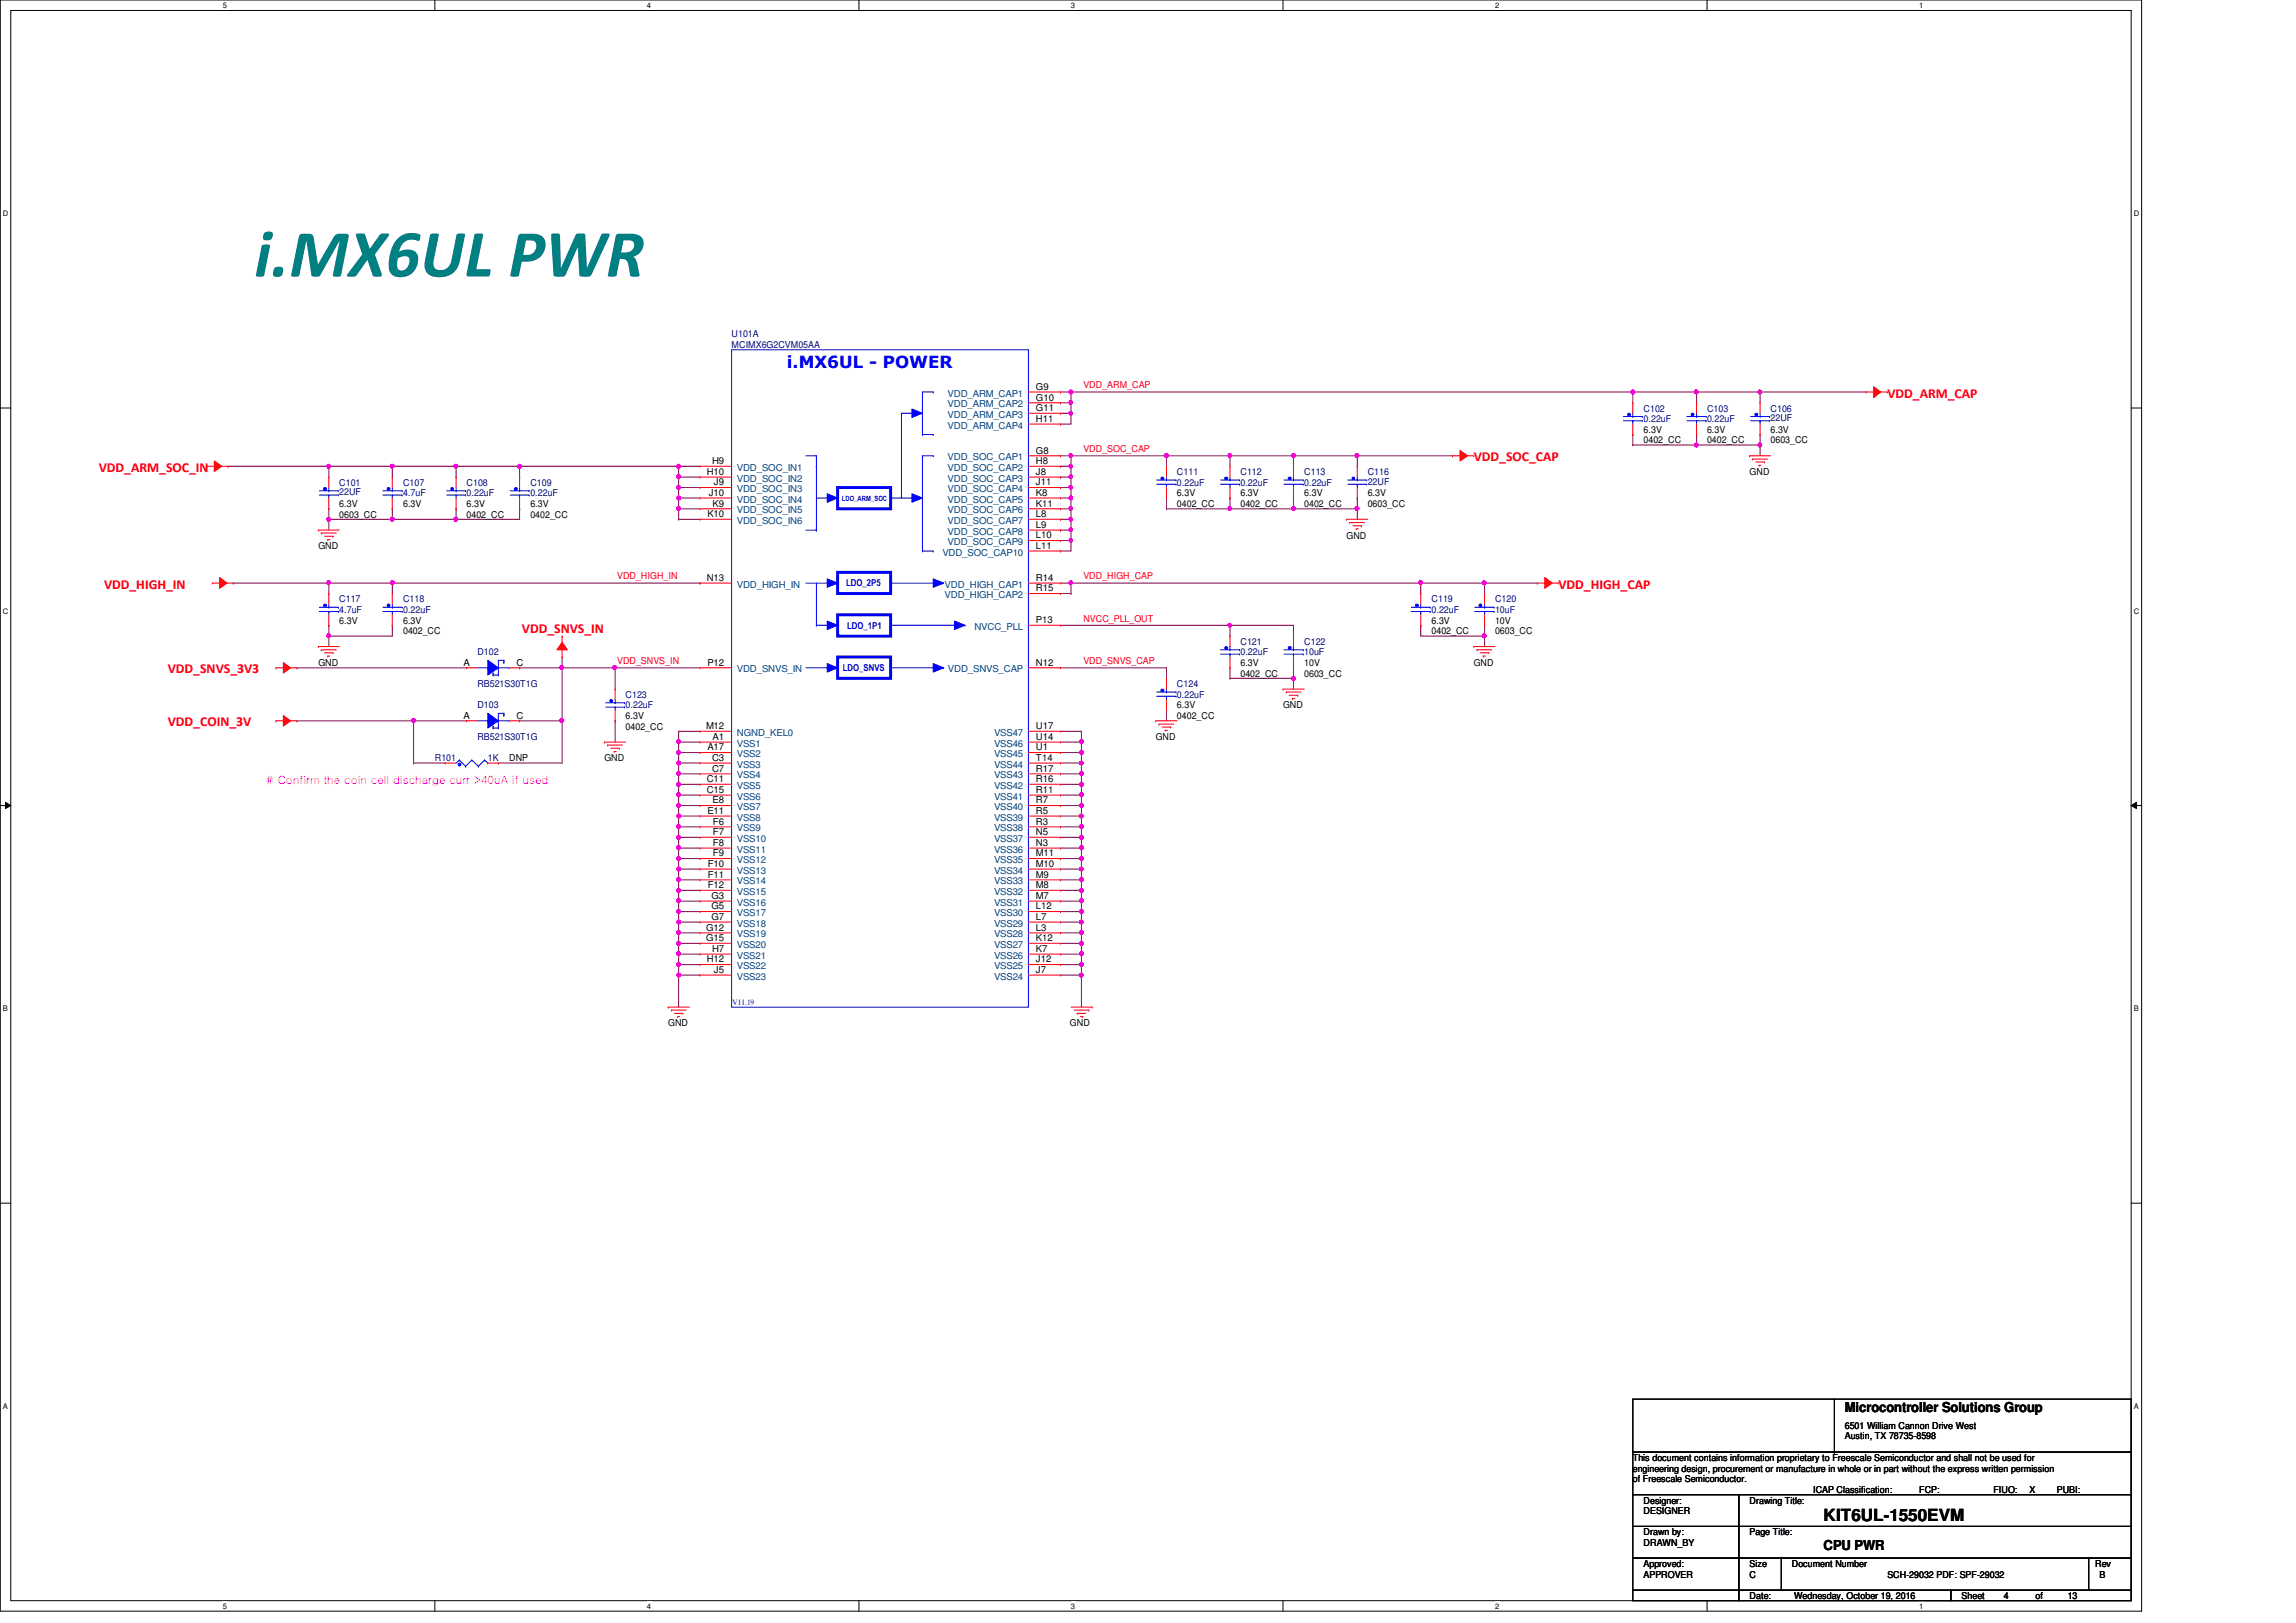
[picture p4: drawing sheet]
<svg xmlns="http://www.w3.org/2000/svg" width="297mm" height="210mm" viewBox="0 0 297 210" stroke-linecap="round" stroke-linejoin="round" font-family="sans-serif">
<defs><g id="words">
<text font-size="8.8" fill="#008080" x="32.9" y="35.8">i.MX6UL PWR</text>
<text font-size="2.2" fill="#00f" x="101.8" y="47.7">i.MX6UL - POWER</text>
<text font-size="2.2" x="235.9" y="196.8">KIT6UL-1550EVM</text>
<g font-size="1.8" fill="#f00">
<text x="244.2" y="51.5">VDD_ARM_CAP</text>
<text x="190.7" y="59.7">VDD_SOC_CAP</text>
<text x="12.8" y="61.1">VDD_ARM_SOC_IN</text>
<text x="13.5" y="76.2">VDD_HIGH_IN</text>
<text x="201.6" y="76.2">VDD_HIGH_CAP</text>
<text x="67.5" y="81.9">VDD_SNVS_IN</text>
<text x="21.7" y="87.1">VDD_SNVS_3V3</text>
<text x="21.7" y="94">VDD_COIN_3V</text>
</g>
<g font-size="1.8">
<text x="238.7" y="182.7">Microcontroller Solutions Group</text>
<text x="235.9" y="200.5">CPU PWR</text>
</g>
<text font-size="1.5" fill="#f0f" x="34.3" y="101.4"># Confirm the coin cell discharge curr &gt;40uA if used</text>
<g font-size="1.2" fill="#000080">
<text x="94.7" y="43.6">U101A</text>
<text x="94.7" y="45">MCIMX6G2CVM05AA</text>
<text x="212.6" y="53.3">C102</text>
<text x="220.8" y="53.3">C103</text>
<text x="229.1" y="53.3">C106</text>
<text x="212.6" y="54.6">0.22uF</text>
<text x="220.8" y="54.6">0.22uF</text>
<text x="229.1" y="54.5">22UF</text>
<text x="43.9" y="62.9">C101</text>
<text x="43.9" y="64.1">22UF</text>
<text x="52.2" y="62.9">C107</text>
<text x="52.2" y="64.2">4.7uF</text>
<text x="60.4" y="62.9">C108</text>
<text x="60.4" y="64.2">0.22uF</text>
<text x="68.6" y="62.9">C109</text>
<text x="68.6" y="64.2">0.22uF</text>
<text x="152.3" y="61.5">C111</text>
<text x="152.3" y="62.9">0.22uF</text>
<text x="160.5" y="61.5">C112</text>
<text x="160.5" y="62.9">0.22uF</text>
<text x="168.7" y="61.5">C113</text>
<text x="168.7" y="62.9">0.22uF</text>
<text x="176.9" y="61.5">C116</text>
<text x="176.9" y="62.7">22UF</text>
<text x="43.9" y="77.9">C117</text>
<text x="52.2" y="77.9">C118</text>
<text x="185.2" y="77.9">C119</text>
<text x="193.4" y="77.9">C120</text>
<text x="43.9" y="79.3">4.7uF</text>
<text x="52.2" y="79.3">0.22uF</text>
<text x="160.5" y="83.4">C121</text>
<text x="168.7" y="83.4">C122</text>
<text x="185.2" y="79.3">0.22uF</text>
<text x="193.4" y="79.3">10uF</text>
<text x="61.8" y="84.8">D102</text>
<text x="61.8" y="88.9">RB521S30T1G</text>
<text x="152.3" y="88.9">C124</text>
<text x="160.5" y="84.8">0.22uF</text>
<text x="168.7" y="84.8">10uF</text>
<text x="61.8" y="91.7">D103</text>
<text x="61.8" y="95.8">RB521S30T1G</text>
<text x="80.9" y="90.3">C123</text>
<text x="80.9" y="91.7">0.22uF</text>
<text x="152.3" y="90.3">0.22uF</text>
<text x="56.3" y="98.5">R101</text>
<text x="63.1" y="98.5">1K</text>
</g>
<g font-size="1.2" fill="#004080">
<text x="122.6" y="51.3">VDD_ARM_CAP1</text>
<text x="122.6" y="52.7">VDD_ARM_CAP2</text>
<text x="122.6" y="54.1">VDD_ARM_CAP3</text>
<text x="122.6" y="55.5">VDD_ARM_CAP4</text>
<text x="122.6" y="59.6">VDD_SOC_CAP1</text>
<text x="95.3" y="62.3">VDD_SOC_IN2</text>
<text x="95.3" y="63.7">VDD_SOC_IN3</text>
<text x="95.3" y="65">VDD_SOC_IN4</text>
<text x="95.3" y="60.9">VDD_SOC_IN1</text>
<text x="122.6" y="60.9">VDD_SOC_CAP2</text>
<text x="122.6" y="62.3">VDD_SOC_CAP3</text>
<text x="122.6" y="65">VDD_SOC_CAP5</text>
<text x="122.6" y="63.7">VDD_SOC_CAP4</text>
<text x="95.3" y="67.8">VDD_SOC_IN6</text>
<text x="95.3" y="66.4">VDD_SOC_IN5</text>
<text x="121.9" y="71.9">VDD_SOC_CAP10</text>
<text x="122.6" y="67.8">VDD_SOC_CAP7</text>
<text x="122.6" y="69.2">VDD_SOC_CAP8</text>
<text x="122.6" y="70.5">VDD_SOC_CAP9</text>
<text x="122.6" y="66.4">VDD_SOC_CAP6</text>
<text x="95.3" y="76">VDD_HIGH_IN</text>
<text x="122.2" y="76">VDD_HIGH_CAP1</text>
<text x="122.2" y="77.4">VDD_HIGH_CAP2</text>
<text x="126.1" y="81.5">NVCC_PLL</text>
<text x="95.3" y="87">VDD_SNVS_IN</text>
<text x="122.6" y="87">VDD_SNVS_CAP</text>
<text x="95.3" y="95.2">NGND_KEL0</text>
<text x="128.6" y="95.2">VSS47</text>
<text x="95.3" y="96.6">VSS1</text>
<text x="95.3" y="99.3">VSS3</text>
<text x="95.3" y="100.7">VSS4</text>
<text x="95.3" y="98">VSS2</text>
<text x="128.6" y="98">VSS45</text>
<text x="128.6" y="99.3">VSS44</text>
<text x="128.6" y="96.6">VSS46</text>
<text x="128.6" y="100.7">VSS43</text>
<text x="95.3" y="102.1">VSS5</text>
<text x="95.3" y="103.5">VSS6</text>
<text x="95.3" y="107.6">VSS9</text>
<text x="95.3" y="104.8">VSS7</text>
<text x="95.3" y="106.2">VSS8</text>
<text x="128.6" y="107.6">VSS38</text>
<text x="128.6" y="106.2">VSS39</text>
<text x="128.6" y="104.8">VSS40</text>
<text x="128.6" y="103.5">VSS41</text>
<text x="128.6" y="102.1">VSS42</text>
<text x="95.3" y="108.9">VSS10</text>
<text x="95.3" y="110.3">VSS11</text>
<text x="95.3" y="111.7">VSS12</text>
<text x="95.3" y="113">VSS13</text>
<text x="128.6" y="110.3">VSS36</text>
<text x="128.6" y="108.9">VSS37</text>
<text x="128.6" y="113">VSS34</text>
<text x="128.6" y="111.7">VSS35</text>
<text x="95.3" y="117.2">VSS16</text>
<text x="95.3" y="119.9">VSS18</text>
<text x="95.3" y="114.4">VSS14</text>
<text x="95.3" y="115.8">VSS15</text>
<text x="95.3" y="118.5">VSS17</text>
<text x="128.6" y="119.9">VSS29</text>
<text x="128.6" y="117.2">VSS31</text>
<text x="128.6" y="115.8">VSS32</text>
<text x="128.6" y="114.4">VSS33</text>
<text x="128.6" y="118.5">VSS30</text>
<text x="95.3" y="124">VSS21</text>
<text x="95.3" y="121.3">VSS19</text>
<text x="95.3" y="125.4">VSS22</text>
<text x="95.3" y="122.6">VSS20</text>
<text x="128.6" y="121.3">VSS28</text>
<text x="128.6" y="125.4">VSS25</text>
<text x="128.6" y="122.6">VSS27</text>
<text x="128.6" y="124">VSS26</text>
<text x="95.3" y="126.7">VSS23</text>
<text x="128.6" y="126.7">VSS24</text>
</g>
<g font-size="1.2">
<text x="134" y="50.4">G9</text>
<text x="134" y="51.8">G10</text>
<text x="134" y="53.2">G11</text>
<text x="134" y="54.6">H11</text>
<text x="134" y="58.7">G8</text>
<text x="212.6" y="57.4">0402_CC</text>
<text x="212.6" y="56">6.3V</text>
<text x="220.8" y="57.4">0402_CC</text>
<text x="220.8" y="56">6.3V</text>
<text x="229.1" y="57.4">0603_CC</text>
<text x="229.1" y="56">6.3V</text>
<text x="43.9" y="65.6">6.3V</text>
<text x="52.2" y="65.6">6.3V</text>
<text x="60.4" y="65.6">6.3V</text>
<text x="68.6" y="65.6">6.3V</text>
<text x="91.4" y="61.4">H10</text>
<text x="91.7" y="64.1">J10</text>
<text x="92.1" y="60">H9</text>
<text x="92.2" y="65.5">K9</text>
<text x="92.4" y="62.8">J9</text>
<text x="134" y="60">H8</text>
<text x="134" y="61.4">J8</text>
<text x="134" y="64.1">K8</text>
<text x="134" y="62.8">J11</text>
<text x="134" y="65.5">K11</text>
<text x="152.3" y="65.6">0402_CC</text>
<text x="152.3" y="64.2">6.3V</text>
<text x="160.5" y="65.6">0402_CC</text>
<text x="160.5" y="64.2">6.3V</text>
<text x="168.7" y="65.6">0402_CC</text>
<text x="168.7" y="64.2">6.3V</text>
<text x="176.9" y="65.6">0603_CC</text>
<text x="176.9" y="64.2">6.3V</text>
<text x="226.4" y="61.5">GND</text>
<text x="41.2" y="71.1">GND</text>
<text x="43.9" y="67">0603_CC</text>
<text x="60.4" y="67">0402_CC</text>
<text x="68.6" y="67">0402_CC</text>
<text x="91.5" y="66.9">K10</text>
<text x="134" y="66.9">L8</text>
<text x="134" y="68.3">L9</text>
<text x="134" y="69.6">L10</text>
<text x="134" y="71">L11</text>
<text x="174.2" y="69.7">GND</text>
<text x="91.4" y="75.1">N13</text>
<text x="134" y="75.1">R14</text>
<text x="134" y="76.5">R15</text>
<text x="43.9" y="80.7">6.3V</text>
<text x="52.2" y="82">0402_CC</text>
<text x="52.2" y="80.7">6.3V</text>
<text x="134" y="80.6">P13</text>
<text x="185.2" y="82">0402_CC</text>
<text x="185.2" y="80.7">6.3V</text>
<text x="193.4" y="82">0603_CC</text>
<text x="193.4" y="80.7">10V</text>
<text x="41.2" y="86.1">GND</text>
<text x="60" y="86.1">A</text>
<text x="66.8" y="86.1">C</text>
<text x="91.5" y="86.1">P12</text>
<text x="134" y="86.1">N12</text>
<text x="160.5" y="87.5">0402_CC</text>
<text x="160.5" y="86.1">6.3V</text>
<text x="168.7" y="87.5">0603_CC</text>
<text x="168.7" y="86.1">10V</text>
<text x="190.7" y="86.1">GND</text>
<text x="60" y="93">A</text>
<text x="66.8" y="93">C</text>
<text x="80.9" y="94.4">0402_CC</text>
<text x="80.9" y="93">6.3V</text>
<text x="91.4" y="94.3">M12</text>
<text x="92.2" y="95.7">A1</text>
<text x="134" y="95.7">U14</text>
<text x="134" y="94.3">U17</text>
<text x="149.5" y="95.8">GND</text>
<text x="152.3" y="93">0402_CC</text>
<text x="152.3" y="91.7">6.3V</text>
<text x="166" y="91.7">GND</text>
<text x="65.9" y="98.5">DNP</text>
<text x="78.2" y="98.5">GND</text>
<text x="91.4" y="101.2">C11</text>
<text x="91.5" y="97.1">A17</text>
<text x="92.1" y="98.4">C3</text>
<text x="92.1" y="99.8">C7</text>
<text x="134" y="97.1">U1</text>
<text x="134" y="98.4">T14</text>
<text x="134" y="101.2">R16</text>
<text x="134" y="99.8">R17</text>
<text x="91.4" y="102.6">C15</text>
<text x="91.5" y="105.3">E11</text>
<text x="92.2" y="103.9">E8</text>
<text x="92.2" y="106.7">F6</text>
<text x="134" y="106.7">R3</text>
<text x="134" y="105.3">R5</text>
<text x="134" y="103.9">R7</text>
<text x="134" y="102.6">R11</text>
<text x="91.6" y="112.1">F10</text>
<text x="91.6" y="113.5">F11</text>
<text x="92.2" y="108">F7</text>
<text x="92.2" y="109.4">F8</text>
<text x="92.2" y="110.8">F9</text>
<text x="134" y="109.4">N3</text>
<text x="134" y="108">N5</text>
<text x="134" y="113.5">M9</text>
<text x="134" y="112.1">M10</text>
<text x="134" y="110.8">M11</text>
<text x="91.6" y="114.9">F12</text>
<text x="92" y="116.3">G3</text>
<text x="92" y="119">G7</text>
<text x="92" y="117.6">G5</text>
<text x="134" y="119">L7</text>
<text x="134" y="116.3">M7</text>
<text x="134" y="114.9">M8</text>
<text x="134" y="117.6">L12</text>
<text x="91.4" y="120.4">G12</text>
<text x="91.4" y="121.8">G15</text>
<text x="91.4" y="124.5">H12</text>
<text x="92.1" y="123.1">H7</text>
<text x="92.4" y="125.9">J5</text>
<text x="134" y="120.4">L3</text>
<text x="134" y="124.5">J12</text>
<text x="134" y="121.8">K12</text>
<text x="134" y="125.9">J7</text>
<text x="134" y="123.1">K7</text>
<text x="86.4" y="132.8">GND</text>
<text x="138.4" y="132.8">GND</text>
<text x="238.7" y="184.9">6501 William Cannon Drive West</text>
<text x="211.2" y="189">This document contains information proprietary to Freescale Semiconductor and shall not be used for</text>
<text x="211.2" y="190.4">engineering design, procurement or manufacture in whole or in part without the express written permission</text>
<text x="211.2" y="191.8">of Freescale Semiconductor.</text>
<text x="238.7" y="186.2">Austin, TX 78735-8598</text>
<text x="212.6" y="194.5">Designer:</text>
<text x="212.6" y="195.9">DESIGNER</text>
<text x="226.4" y="194.5">Drawing Title:</text>
<text x="234.6" y="193.2">ICAP Classification:</text>
<text x="248.3" y="193.2">FCP: ____</text>
<text x="257.9" y="193.2">FIUO:</text>
<text x="262.5" y="193.2">X</text>
<text x="266.1" y="193.2">PUBI:</text>
<text x="270.2" y="193.2">____</text>
<text x="212.6" y="198.6">Drawn by:</text>
<text x="212.6" y="202.7">Approved:</text>
<text x="212.6" y="200">DRAWN_BY</text>
<text x="226.4" y="202.7">Size</text>
<text x="226.4" y="198.6">Page Title:</text>
<text x="231.8" y="202.7">Document Number</text>
<text x="271.1" y="202.7">Rev</text>
<text x="212.6" y="204.1">APPROVER</text>
<text x="226.4" y="206.9">Date:</text>
<text x="226.4" y="204.1">C</text>
<text x="232.1" y="206.9">Wednesday, October 19, 2016</text>
<text x="244.2" y="204.1">SCH-29032 PDF: SPF-29032</text>
<text x="253.8" y="206.9">Sheet</text>
<text x="259.2" y="206.9">4</text>
<text x="263.4" y="206.9">of</text>
<text x="267.5" y="206.9">13</text>
<text x="271.6" y="204.1">B</text>
</g>
<g font-size="1.2" fill="#f00">
<text x="140.2" y="50.2">VDD_ARM_CAP</text>
<text x="140.2" y="58.5">VDD_SOC_CAP</text>
<text x="79.8" y="75">VDD_HIGH_IN</text>
<text x="140.2" y="75">VDD_HIGH_CAP</text>
<text x="140.2" y="80.4">NVCC_PLL_OUT</text>
<text x="79.8" y="85.9">VDD_SNVS_IN</text>
<text x="140.2" y="85.9">VDD_SNVS_CAP</text>
</g>
<g font-size="1.2" fill="#00f">
<text x="109.5" y="75.9">LDO_2P5</text>
<text x="109.6" y="81.4">LDO_1P1</text>
<text x="109" y="86.9">LDO_SNVS</text>
</g>
<text font-size="1.1" fill="#00f" x="94.8" y="130">V11.19</text>
<g font-size="1">
<text x="28.8" y="1">5</text>
<text x="83.7" y="1">4</text>
<text x="138.6" y="1">3</text>
<text x="193.4" y="1">2</text>
<text x="248.3" y="1">1</text>
<text x=".4" y="27.9">D</text>
<text x="276.1" y="27.9">D</text>
<text x=".4" y="79.4">C</text>
<text x="276.1" y="79.4">C</text>
<text x=".4" y="130.8">B</text>
<text x="276.1" y="130.8">B</text>
<text x=".4" y="182.2">A</text>
<text x="276.1" y="182.2">A</text>
<text x="28.8" y="208.1">5</text>
<text x="83.7" y="208.1">4</text>
<text x="138.6" y="208.1">3</text>
<text x="193.4" y="208.1">2</text>
<text x="248.3" y="208.1">1</text>
</g>
<text font-size=".9" fill="#00f" x="108.9" y="64.8">LDO_ARM_SOC</text>
</g></defs>
<path d="M0 0h277.1v208.4h-277.1zM1.4 1.4h274.3v205.7h-274.3z" fill="none" stroke="#000" stroke-width=".13"/>
<g fill="#fff">
<path d="M28.8 .1h.6v1.1h-.6z"/>
<path d="M28.8 207.2h.6v1.1h-.6z"/>
</g>
<path d="M56.3 0v1.4M56.3 207.1v1.3" fill="none" stroke="#000" stroke-width=".13"/>
<g fill="#fff">
<path d="M83.7 .1h.5v1.1h-.5z"/>
<path d="M83.7 207.2h.5v1.1h-.5z"/>
</g>
<path d="M111.1 0v1.4M111.1 207.1v1.3" fill="none" stroke="#000" stroke-width=".13"/>
<g fill="#fff">
<path d="M138.6 .1h.5v1.1h-.5z"/>
<path d="M138.6 207.2h.5v1.1h-.5z"/>
</g>
<path d="M166 0v1.4M166 207.1v1.3" fill="none" stroke="#000" stroke-width=".13"/>
<g fill="#fff">
<path d="M193.4 .1h.6v1.1h-.6z"/>
<path d="M193.4 207.2h.6v1.1h-.6z"/>
</g>
<path d="M220.8 0v1.4M220.8 207.1v1.3" fill="none" stroke="#000" stroke-width=".13"/>
<g fill="#fff">
<path d="M248.3 .1h.5v1.1h-.5z"/>
<path d="M248.3 207.2h.5v1.1h-.5z"/>
<path d="M.4 27.1h.7v1.1h-.7z"/>
<path d="M276.1 27.1h.7v1.1h-.7z"/>
<path d="M.4 78.5h.7v1.1h-.7z"/>
<path d="M276.1 78.5h.7v1.1h-.7z"/>
</g>
<path d="M0 52.8h1.4M275.7 52.8h1.4" fill="none" stroke="#000" stroke-width=".13"/>
<g fill="#fff">
<path d="M.4 129.9h.6v1.1h-.6z"/>
<path d="M276.1 129.9h.6v1.1h-.6z"/>
</g>
<path d="M0 104.2h1.4M.7 103.8l.7 .4-.7 .4zM275.7 104.2l.7-.4v.8zM275.7 104.2h1.4" fill="none" stroke="#000" stroke-width=".13"/>
<path d="M.7 103.8l.7 .4-.7 .4zM275.7 104.2l.7-.4v.8z" fill="#000"/>
<g fill="#fff">
<path d="M.4 181.4h.6v1.1h-.6z"/>
<path d="M276.1 181.4h.6v1.1h-.6z"/>
</g>
<path d="M0 155.7h1.4M275.7 155.7h1.4" fill="none" stroke="#000" stroke-width=".13"/>
<path d="M137.2 75.4h1.4M138.6 75.4h.1M183.8 75.4h.1M183.8 75.4h8.3M183.8 75.4v1.4" fill="none" stroke="#800040" stroke-width=".13"/>
<circle cx="192" cy="75.4" r=".26" fill="#f0f"/>
<circle cx="192" cy="75.4" r=".26" fill="none" stroke="#f0f" stroke-width=".13"/>
<path d="M137.2 80.9h21.9M159.1 80.9h.1M183.8 80.9h.1M183.8 80.9v1.4M192.1 80.9h.1M192.1 82.3h.1M192.1 80.9v2.8" fill="none" stroke="#800040" stroke-width=".13"/>
<path d="M158.9 80.7l.2-.1 .2 .2v.3l-.2 .1-.2-.1z" fill-rule="evenodd" fill="#f0f"/>
<path d="M158.9 80.7l.2-.1 .2 .2v.3l-.2 .1-.2-.1z" fill="none" stroke="#f0f" stroke-width=".13"/>
<path d="M219.5 56.2h.1M219.5 57.6h.1M219.5 56.2v1.4M219.5 57.6h8.2M159.1 80.9h.1M159.1 80.9v1.4M159.1 80.9h8.2M167.3 80.9h.1M167.3 80.9v1.4" fill="none" stroke="#800040" stroke-width=".13"/>
<path d="M227.5 57.4l.2-.1 .2 .1-.1 .3-.1 .1-.2-.1z" fill-rule="evenodd" fill="#f0f"/>
<path d="M227.5 57.4l.2-.1 .2 .1-.1 .3-.1 .1-.2-.1z" fill="none" stroke="#f0f" stroke-width=".13"/>
<circle cx="219.5" cy="57.6" r=".26" fill="#f0f"/>
<circle cx="219.5" cy="57.6" r=".26" fill="none" stroke="#f0f" stroke-width=".13"/>
<path d="M219.5 50.7h.1M219.5 50.7h8.2" fill="none" stroke="#800040" stroke-width=".13"/>
<path d="M227.5 50.5h.2l.2 .1-.1 .3-.1 .1-.2-.1z" fill-rule="evenodd" fill="#f0f"/>
<path d="M227.5 50.5h.2l.2 .1-.1 .3-.1 .1-.2-.1z" fill="none" stroke="#f0f" stroke-width=".13"/>
<circle cx="219.5" cy="50.7" r=".26" fill="#f0f"/>
<circle cx="219.5" cy="50.7" r=".26" fill="none" stroke="#f0f" stroke-width=".13"/>
<path d="M219.5 50.7h.1M219.5 50.7v1.4M227.7 57.6h.1M227.7 57.6v1.4M87.8 94.6h.1M87.8 96h.1M87.8 94.6h2.7M87.8 94.6v1.4M87.8 96h2.7" fill="none" stroke="#800040" stroke-width=".13"/>
<circle cx="87.8" cy="96" r=".26" fill="#f0f"/>
<circle cx="87.8" cy="96" r=".26" fill="none" stroke="#f0f" stroke-width=".13"/>
<path d="M87.8 96h.1M87.8 97.4h.1M87.8 96v1.4M87.8 97.4h2.7" fill="none" stroke="#800040" stroke-width=".13"/>
<circle cx="87.8" cy="97.3" r=".25" fill="#f0f"/>
<circle cx="87.8" cy="97.3" r=".25" fill="none" stroke="#f0f" stroke-width=".13"/>
<path d="M87.8 97.4h.1M87.8 98.7h.1M87.8 97.4v1.3M87.8 98.7h2.7" fill="none" stroke="#800040" stroke-width=".13"/>
<circle cx="87.8" cy="98.7" r=".26" fill="#f0f"/>
<circle cx="87.8" cy="98.7" r=".26" fill="none" stroke="#f0f" stroke-width=".13"/>
<path d="M87.8 98.7h.1M87.8 98.7v1.4M87.8 100.1h.1M87.8 100.1h2.7" fill="none" stroke="#800040" stroke-width=".13"/>
<circle cx="87.8" cy="100.1" r=".26" fill="#f0f"/>
<circle cx="87.8" cy="100.1" r=".26" fill="none" stroke="#f0f" stroke-width=".13"/>
<path d="M87.8 100.1h.1M87.8 101.5h.1M87.8 100.1v1.4M87.8 101.5h2.7" fill="none" stroke="#800040" stroke-width=".13"/>
<circle cx="87.8" cy="101.5" r=".26" fill="#f0f"/>
<circle cx="87.8" cy="101.5" r=".26" fill="none" stroke="#f0f" stroke-width=".13"/>
<path d="M175.6 59h12.3M187.9 59h.1M87.8 101.5h.1M87.8 102.9h.1M87.8 101.5v1.4M87.8 102.9h2.7" fill="none" stroke="#800040" stroke-width=".13"/>
<circle cx="87.8" cy="102.8" r=".26" fill="#f0f"/>
<circle cx="87.8" cy="102.8" r=".26" fill="none" stroke="#f0f" stroke-width=".13"/>
<path d="M87.8 102.9h.1M87.8 104.2h.1M87.8 102.9v2.7M87.8 104.2h2.7" fill="none" stroke="#800040" stroke-width=".13"/>
<circle cx="87.8" cy="105.6" r=".26" fill="#f0f"/>
<circle cx="87.8" cy="105.6" r=".26" fill="none" stroke="#f0f" stroke-width=".13"/>
<circle cx="87.8" cy="104.2" r=".25" fill="#f0f"/>
<circle cx="87.8" cy="104.2" r=".25" fill="none" stroke="#f0f" stroke-width=".13"/>
<path d="M87.8 105.6h.1M87.8 107h.1M87.8 105.6h2.7M87.8 105.6v1.4M87.8 107h2.7" fill="none" stroke="#800040" stroke-width=".13"/>
<circle cx="87.8" cy="106.9" r=".26" fill="#f0f"/>
<circle cx="87.8" cy="106.9" r=".26" fill="none" stroke="#f0f" stroke-width=".13"/>
<path d="M50.8 75.4h39.7M90.5 75.4h.1M87.8 107h.1M87.8 107v1.3" fill="none" stroke="#800040" stroke-width=".13"/>
<circle cx="50.8" cy="75.4" r=".26" fill="#f0f"/>
<circle cx="50.8" cy="75.4" r=".26" fill="none" stroke="#f0f" stroke-width=".13"/>
<path d="M87.8 108.3h.1M87.8 108.3h2.7" fill="none" stroke="#800040" stroke-width=".13"/>
<circle cx="87.8" cy="108.3" r=".26" fill="#f0f"/>
<circle cx="87.8" cy="108.3" r=".26" fill="none" stroke="#f0f" stroke-width=".13"/>
<path d="M87.8 108.3h.1M87.8 109.7h.1M87.8 108.3v1.4M87.8 109.7h2.7" fill="none" stroke="#800040" stroke-width=".13"/>
<circle cx="87.8" cy="109.7" r=".26" fill="#f0f"/>
<circle cx="87.8" cy="109.7" r=".26" fill="none" stroke="#f0f" stroke-width=".13"/>
<path d="M87.8 109.7h.1M87.8 111.1h.1M87.8 109.7v1.4M87.8 111.1h2.7" fill="none" stroke="#800040" stroke-width=".13"/>
<circle cx="87.8" cy="111" r=".25" fill="#f0f"/>
<circle cx="87.8" cy="111" r=".25" fill="none" stroke="#f0f" stroke-width=".13"/>
<path d="M138.6 50.7h72.6M211.2 50.7h.1M87.8 111.1h.1M87.8 111.1v1.3" fill="none" stroke="#800040" stroke-width=".13"/>
<path d="M138.4 50.5h.1l.2 .1v.3l-.2 .1-.1-.1z" fill-rule="evenodd" fill="#f0f"/>
<path d="M138.4 50.5h.1l.2 .1v.3l-.2 .1-.1-.1z" fill="none" stroke="#f0f" stroke-width=".13"/>
<circle cx="211.2" cy="50.7" r=".26" fill="#f0f"/>
<circle cx="211.2" cy="50.7" r=".26" fill="none" stroke="#f0f" stroke-width=".13"/>
<path d="M137.2 52.1h.1M137.2 52.1h1.4M138.6 52.1h.1M138.6 52.1v1.4" fill="none" stroke="#800040" stroke-width=".13"/>
<path d="M138.4 53.3l.1-.1 .2 .1v.3l-.2 .1-.1-.1z" fill-rule="evenodd" fill="#f0f"/>
<path d="M138.4 53.3l.1-.1 .2 .1v.3l-.2 .1-.1-.1z" fill="none" stroke="#f0f" stroke-width=".13"/>
<path d="M138.4 51.9l.1-.1 .2 .1v.3l-.2 .1-.1-.1z" fill-rule="evenodd" fill="#f0f"/>
<path d="M138.4 51.9l.1-.1 .2 .1v.3l-.2 .1-.1-.1z" fill="none" stroke="#f0f" stroke-width=".13"/>
<path d="M87.8 112.4h.1M87.8 112.4h2.7" fill="none" stroke="#800040" stroke-width=".13"/>
<circle cx="87.8" cy="112.4" r=".26" fill="#f0f"/>
<circle cx="87.8" cy="112.4" r=".26" fill="none" stroke="#f0f" stroke-width=".13"/>
<path d="M137.2 53.5h.1M137.2 54.9h.1M137.2 53.5h1.4M138.6 53.5h.1M138.6 53.5v1.4h-1.4M87.8 112.4h.1M87.8 113.8h.1M87.8 112.4v1.4M87.8 113.8h2.7" fill="none" stroke="#800040" stroke-width=".13"/>
<circle cx="87.8" cy="113.8" r=".26" fill="#f0f"/>
<circle cx="87.8" cy="113.8" r=".26" fill="none" stroke="#f0f" stroke-width=".13"/>
<path d="M87.8 113.8h.1M87.8 115.2h.1M87.8 113.8v1.4M87.8 115.2h2.7" fill="none" stroke="#800040" stroke-width=".13"/>
<circle cx="87.8" cy="115.2" r=".26" fill="#f0f"/>
<circle cx="87.8" cy="115.2" r=".26" fill="none" stroke="#f0f" stroke-width=".13"/>
<path d="M87.8 115.2h.1M87.8 116.6h.1M87.8 115.2v1.4M87.8 116.6h2.7" fill="none" stroke="#800040" stroke-width=".13"/>
<circle cx="87.8" cy="116.5" r=".26" fill="#f0f"/>
<circle cx="87.8" cy="116.5" r=".26" fill="none" stroke="#f0f" stroke-width=".13"/>
<path d="M87.8 116.6h.1M87.8 117.9h.1M87.8 116.6v1.3M87.8 117.9h2.7" fill="none" stroke="#800040" stroke-width=".13"/>
<circle cx="87.8" cy="117.9" r=".25" fill="#f0f"/>
<circle cx="87.8" cy="117.9" r=".25" fill="none" stroke="#f0f" stroke-width=".13"/>
<path d="M87.8 117.9h.1M87.8 119.3h.1M87.8 117.9v1.4M87.8 119.3h2.7" fill="none" stroke="#800040" stroke-width=".13"/>
<circle cx="87.8" cy="119.3" r=".26" fill="#f0f"/>
<circle cx="87.8" cy="119.3" r=".26" fill="none" stroke="#f0f" stroke-width=".13"/>
<path d="M138.6 59h.1M138.6 59h12.3M87.8 119.3h.1M87.8 119.3v1.4" fill="none" stroke="#800040" stroke-width=".13"/>
<circle cx="150.9" cy="58.9" r=".26" fill="#f0f"/>
<circle cx="150.9" cy="58.9" r=".26" fill="none" stroke="#f0f" stroke-width=".13"/>
<path d="M138.4 58.7h.1l.2 .1v.3l-.2 .1-.1-.1z" fill-rule="evenodd" fill="#f0f"/>
<path d="M138.4 58.7h.1l.2 .1v.3l-.2 .1-.1-.1z" fill="none" stroke="#f0f" stroke-width=".13"/>
<path d="M137.2 65.8h.1M137.2 65.8h1.4M138.6 65.8h.1M138.6 65.8v1.4" fill="none" stroke="#800040" stroke-width=".13"/>
<path d="M138.4 67l.1-.1 .2 .1v.4h-.2h-.1z" fill-rule="evenodd" fill="#f0f"/>
<path d="M138.4 67l.1-.1 .2 .1v.4h-.2h-.1z" fill="none" stroke="#f0f" stroke-width=".13"/>
<path d="M138.4 65.6l.1-.1 .2 .1v.4h-.2h-.1z" fill-rule="evenodd" fill="#f0f"/>
<path d="M138.4 65.6l.1-.1 .2 .1v.4h-.2h-.1z" fill="none" stroke="#f0f" stroke-width=".13"/>
<path d="M137.2 67.2h.1M137.2 68.6h.1M137.2 67.2h1.4M137.2 68.6h1.4M138.6 67.2h.1M138.6 68.6h.1M138.6 67.2v2.7" fill="none" stroke="#800040" stroke-width=".13"/>
<path d="M138.4 69.7h.3l.1 .2-.1 .2h-.2h-.1z" fill-rule="evenodd" fill="#f0f"/>
<path d="M138.4 69.7h.3l.1 .2-.1 .2h-.2h-.1z" fill="none" stroke="#f0f" stroke-width=".13"/>
<path d="M138.4 68.3h.1l.2 .1v.3l-.2 .1-.1-.1z" fill-rule="evenodd" fill="#f0f"/>
<path d="M138.4 68.3h.1l.2 .1v.3l-.2 .1-.1-.1z" fill="none" stroke="#f0f" stroke-width=".13"/>
<path d="M30.2 75.4h.1M30.2 75.4h12.3M137.2 69.9h.1M137.2 71.3h.1M137.2 69.9h1.4M138.6 69.9h.1M138.6 69.9v1.4h-1.4" fill="none" stroke="#800040" stroke-width=".13"/>
<path d="M42.3 75.2l.2-.1 .2 .2v.3h-.2h-.2z" fill-rule="evenodd" fill="#f0f"/>
<path d="M42.3 75.2l.2-.1 .2 .2v.3h-.2h-.2z" fill="none" stroke="#f0f" stroke-width=".13"/>
<path d="M42.5 75.4h.1M42.5 75.4v1.4M42.5 75.4h8.3M50.8 75.4h.1M50.8 75.4v1.4M79.6 86.4h.1M79.6 86.4v2.8M79.6 86.4h10.9" fill="none" stroke="#800040" stroke-width=".13"/>
<circle cx="79.5" cy="86.4" r=".26" fill="#f0f"/>
<circle cx="79.5" cy="86.4" r=".26" fill="none" stroke="#f0f" stroke-width=".13"/>
<path d="M42.5 80.9h.1M42.5 82.3h.1M42.5 80.9v2.8M50.8 80.9h.1M50.8 80.9v1.4h-8.3M79.6 93.3h.1M79.6 93.3v2.7" fill="none" stroke="#800040" stroke-width=".13"/>
<path d="M42.3 82.1l.2-.1 .2 .1v.3l-.2 .1-.2-.1z" fill-rule="evenodd" fill="#f0f"/>
<path d="M42.3 82.1l.2-.1 .2 .1v.3l-.2 .1-.2-.1z" fill="none" stroke="#f0f" stroke-width=".13"/>
<path d="M167.3 59h.1M167.3 59h8.3M227.7 50.7h.1M227.7 56.2h.1M227.7 50.7v1.4M227.7 56.2v1.4" fill="none" stroke="#800040" stroke-width=".13"/>
<circle cx="175.6" cy="58.9" r=".26" fill="#f0f"/>
<circle cx="175.6" cy="58.9" r=".26" fill="none" stroke="#f0f" stroke-width=".13"/>
<circle cx="167.3" cy="58.9" r=".26" fill="#f0f"/>
<circle cx="167.3" cy="58.9" r=".26" fill="none" stroke="#f0f" stroke-width=".13"/>
<path d="M150.9 59h.1M150.9 59h8.2M167.3 59h.1M167.3 59v1.3M175.6 59h.1M175.6 59v1.3M175.6 64.4h.1M175.6 65.8h.1M175.6 64.4v2.8" fill="none" stroke="#800040" stroke-width=".13"/>
<path d="M158.9 58.7h.2l.2 .1v.3l-.2 .1-.2-.1z" fill-rule="evenodd" fill="#f0f"/>
<path d="M158.9 58.7h.2l.2 .1v.3l-.2 .1-.2-.1z" fill="none" stroke="#f0f" stroke-width=".13"/>
<path d="M167.3 64.4h.1M167.3 65.8h.1M167.3 64.4v1.4M167.3 65.8h8.3" fill="none" stroke="#800040" stroke-width=".13"/>
<circle cx="175.6" cy="65.8" r=".26" fill="#f0f"/>
<circle cx="175.6" cy="65.8" r=".26" fill="none" stroke="#f0f" stroke-width=".13"/>
<circle cx="167.3" cy="65.8" r=".26" fill="#f0f"/>
<circle cx="167.3" cy="65.8" r=".26" fill="none" stroke="#f0f" stroke-width=".13"/>
<path d="M150.9 59h.1M150.9 59v1.3M159.1 59h.1M159.1 59v1.3M159.1 59h8.2M150.9 64.4h.1M150.9 65.8h.1M150.9 64.4v1.4M150.9 65.8h8.2" fill="none" stroke="#800040" stroke-width=".13"/>
<path d="M158.9 65.6l.2-.1 .2 .1v.4h-.2h-.2z" fill-rule="evenodd" fill="#f0f"/>
<path d="M158.9 65.6l.2-.1 .2 .1v.4h-.2h-.2z" fill="none" stroke="#f0f" stroke-width=".13"/>
<path d="M50.8 60.3h.1M50.8 60.3h8.2M159.1 64.4h.1M159.1 65.8h.1M159.1 64.4v1.4M159.1 65.8h8.2" fill="none" stroke="#800040" stroke-width=".13"/>
<circle cx="59" cy="60.3" r=".26" fill="#f0f"/>
<circle cx="59" cy="60.3" r=".26" fill="none" stroke="#f0f" stroke-width=".13"/>
<circle cx="50.8" cy="60.3" r=".26" fill="#f0f"/>
<circle cx="50.8" cy="60.3" r=".26" fill="none" stroke="#f0f" stroke-width=".13"/>
<path d="M50.8 67.2h.1M50.8 67.2h8.2" fill="none" stroke="#800040" stroke-width=".13"/>
<circle cx="59" cy="67.2" r=".26" fill="#f0f"/>
<circle cx="59" cy="67.2" r=".26" fill="none" stroke="#f0f" stroke-width=".13"/>
<path d="M42.5 67.2h.1M42.5 60.3h.1M42.5 60.3v1.4M42.5 67.2v1.4M42.5 60.3h8.3M50.8 60.3h.1M50.8 60.3v1.4M87.8 60.3h.1M87.8 61.7h.1M87.8 60.3h2.7M87.8 60.3v1.4M87.8 61.7h2.7" fill="none" stroke="#800040" stroke-width=".13"/>
<circle cx="87.8" cy="61.7" r=".26" fill="#f0f"/>
<circle cx="87.8" cy="61.7" r=".26" fill="none" stroke="#f0f" stroke-width=".13"/>
<path d="M87.8 61.7h.1M87.8 63.1h.1M87.8 61.7v1.4M87.8 63.1h2.7" fill="none" stroke="#800040" stroke-width=".13"/>
<circle cx="87.8" cy="63" r=".25" fill="#f0f"/>
<circle cx="87.8" cy="63" r=".25" fill="none" stroke="#f0f" stroke-width=".13"/>
<path d="M87.8 63.1h.1M87.8 64.4h.1M87.8 63.1v1.3M87.8 64.4h2.7" fill="none" stroke="#800040" stroke-width=".13"/>
<circle cx="87.8" cy="64.4" r=".26" fill="#f0f"/>
<circle cx="87.8" cy="64.4" r=".26" fill="none" stroke="#f0f" stroke-width=".13"/>
<path d="M87.8 64.4h.1M87.8 65.8h.1M87.8 64.4v1.4M87.8 65.8h2.7" fill="none" stroke="#800040" stroke-width=".13"/>
<circle cx="87.8" cy="65.8" r=".26" fill="#f0f"/>
<circle cx="87.8" cy="65.8" r=".26" fill="none" stroke="#f0f" stroke-width=".13"/>
<path d="M42.5 65.8h.1M42.5 65.8v1.4M87.8 65.8h.1M87.8 67.2h.1M87.8 65.8v1.4M87.8 67.2h2.7" fill="none" stroke="#800040" stroke-width=".13"/>
<path d="M42.3 67l.2-.1 .2 .1v.4h-.2h-.2z" fill-rule="evenodd" fill="#f0f"/>
<path d="M42.3 67l.2-.1 .2 .1v.4h-.2h-.2z" fill="none" stroke="#f0f" stroke-width=".13"/>
<path d="M67.2 60.3h20.6M87.8 60.3h.1" fill="none" stroke="#800040" stroke-width=".13"/>
<circle cx="67.2" cy="60.3" r=".26" fill="#f0f"/>
<circle cx="67.2" cy="60.3" r=".26" fill="none" stroke="#f0f" stroke-width=".13"/>
<circle cx="87.8" cy="60.3" r=".26" fill="#f0f"/>
<circle cx="87.8" cy="60.3" r=".26" fill="none" stroke="#f0f" stroke-width=".13"/>
<path d="M42.5 67.2h.1M50.8 65.8h.1M50.8 65.8v1.4h-8.3M59 60.3h.1M59 60.3v1.4M59 60.3h8.2M67.2 60.3h.1M67.2 60.3v1.4" fill="none" stroke="#800040" stroke-width=".13"/>
<circle cx="50.8" cy="67.2" r=".26" fill="#f0f"/>
<circle cx="50.8" cy="67.2" r=".26" fill="none" stroke="#f0f" stroke-width=".13"/>
<path d="M29.5 60.3h.1M29.5 60.3h13M59 65.8h.1M59 67.2h.1M59 65.8v1.4M67.2 65.8h.1M67.2 65.8v1.4h-8.2" fill="none" stroke="#800040" stroke-width=".13"/>
<path d="M42.3 60.1h.2l.2 .1v.3l-.2 .1-.2-.1z" fill-rule="evenodd" fill="#f0f"/>
<path d="M42.3 60.1h.2l.2 .1v.3l-.2 .1-.2-.1z" fill="none" stroke="#f0f" stroke-width=".13"/>
<path d="M38.4 86.4h.1M38.4 86.4h22M67.2 86.4h.1M67.2 86.4h5.5" fill="none" stroke="#800040" stroke-width=".13"/>
<circle cx="72.7" cy="86.4" r=".26" fill="#f0f"/>
<circle cx="72.7" cy="86.4" r=".26" fill="none" stroke="#f0f" stroke-width=".13"/>
<path d="M72.7 86.4h.1M72.7 86.4h6.9M87.8 120.7h.1M87.8 122h.1M87.8 123.4h.1M87.8 124.8h.1M87.8 120.7v4.1M87.8 124.8h2.7" fill="none" stroke="#800040" stroke-width=".13"/>
<circle cx="87.8" cy="124.8" r=".25" fill="#f0f"/>
<circle cx="87.8" cy="124.8" r=".25" fill="none" stroke="#f0f" stroke-width=".13"/>
<path d="M87.8 124.8h.1M87.8 120.7h.1M87.8 124.8v1.4M87.8 120.7h2.7" fill="none" stroke="#800040" stroke-width=".13"/>
<circle cx="87.8" cy="120.7" r=".26" fill="#f0f"/>
<circle cx="87.8" cy="120.7" r=".26" fill="none" stroke="#f0f" stroke-width=".13"/>
<path d="M87.8 122h.1M87.8 122h2.7" fill="none" stroke="#800040" stroke-width=".13"/>
<circle cx="87.8" cy="122" r=".26" fill="#f0f"/>
<circle cx="87.8" cy="122" r=".26" fill="none" stroke="#f0f" stroke-width=".13"/>
<path d="M87.8 123.4h.1M87.8 123.4h2.7" fill="none" stroke="#800040" stroke-width=".13"/>
<circle cx="87.8" cy="123.4" r=".26" fill="#f0f"/>
<circle cx="87.8" cy="123.4" r=".26" fill="none" stroke="#f0f" stroke-width=".13"/>
<path d="M87.8 126.2h.1M87.8 126.2h2.7" fill="none" stroke="#800040" stroke-width=".13"/>
<circle cx="87.8" cy="126.2" r=".26" fill="#f0f"/>
<circle cx="87.8" cy="126.2" r=".26" fill="none" stroke="#f0f" stroke-width=".13"/>
<path d="M137.2 50.7h.1M137.2 59h.1M137.2 50.7h1.4M137.2 59h1.4M138.6 50.7h.1M138.6 59h.1M138.6 50.7v1.4M138.6 59v1.3M87.8 126.2h.1M87.8 126.2v4.1" fill="none" stroke="#800040" stroke-width=".13"/>
<path d="M138.4 60.1h.1l.2 .1v.3l-.2 .1-.1-.1z" fill-rule="evenodd" fill="#f0f"/>
<path d="M138.4 60.1h.1l.2 .1v.3l-.2 .1-.1-.1z" fill="none" stroke="#f0f" stroke-width=".13"/>
<path d="M137.2 63.1h.1M137.2 61.7h.1M137.2 63.1h1.4M137.2 61.7h1.4M138.6 63.1h.1M138.6 61.7h.1M138.6 61.7v2.7" fill="none" stroke="#800040" stroke-width=".13"/>
<path d="M138.4 62.9h.3l.1 .1-.1 .2-.2 .1-.1-.1z" fill-rule="evenodd" fill="#f0f"/>
<path d="M138.4 62.9h.3l.1 .1-.1 .2-.2 .1-.1-.1z" fill="none" stroke="#f0f" stroke-width=".13"/>
<path d="M138.4 61.5l.1-.1 .2 .1v.4h-.2h-.1z" fill-rule="evenodd" fill="#f0f"/>
<path d="M138.4 61.5l.1-.1 .2 .1v.4h-.2h-.1z" fill="none" stroke="#f0f" stroke-width=".13"/>
<path d="M137.2 60.3h.1M137.2 64.4h.1M137.2 60.3h1.4M137.2 64.4h1.4" fill="none" stroke="#800040" stroke-width=".13"/>
<path d="M138.4 64.2h.1l.2 .1v.3l-.2 .1-.1-.1z" fill-rule="evenodd" fill="#f0f"/>
<path d="M138.4 64.2h.1l.2 .1v.3l-.2 .1-.1-.1z" fill="none" stroke="#f0f" stroke-width=".13"/>
<path d="M138.6 64.4h.1M138.6 60.3h.1M138.6 60.3v1.4M138.6 64.4v1.4M183.8 82.3h8.3M192.1 82.3h.1" fill="none" stroke="#800040" stroke-width=".13"/>
<circle cx="192" cy="82.3" r=".26" fill="#f0f"/>
<circle cx="192" cy="82.3" r=".26" fill="none" stroke="#f0f" stroke-width=".13"/>
<path d="M137.2 86.4h13.7M150.9 86.4h.1M150.9 91.9h.1M150.9 86.4v1.4M150.9 91.9v1.4M137.2 124.8h2.7M139.9 120.7h.1M139.9 122h.1M139.9 123.4h.1M139.9 124.8h.1M139.9 120.7v4.1" fill="none" stroke="#800040" stroke-width=".13"/>
<circle cx="139.9" cy="124.8" r=".25" fill="#f0f"/>
<circle cx="139.9" cy="124.8" r=".25" fill="none" stroke="#f0f" stroke-width=".13"/>
<path d="M137.2 120.7h2.7M139.9 124.8h.1M139.9 120.7h.1M139.9 124.8v1.4" fill="none" stroke="#800040" stroke-width=".13"/>
<circle cx="139.9" cy="120.7" r=".26" fill="#f0f"/>
<circle cx="139.9" cy="120.7" r=".26" fill="none" stroke="#f0f" stroke-width=".13"/>
<path d="M137.2 122h2.7M139.9 122h.1" fill="none" stroke="#800040" stroke-width=".13"/>
<circle cx="139.9" cy="122" r=".26" fill="#f0f"/>
<circle cx="139.9" cy="122" r=".26" fill="none" stroke="#f0f" stroke-width=".13"/>
<path d="M137.2 123.4h2.7M139.9 123.4h.1" fill="none" stroke="#800040" stroke-width=".13"/>
<circle cx="139.9" cy="123.4" r=".26" fill="#f0f"/>
<circle cx="139.9" cy="123.4" r=".26" fill="none" stroke="#f0f" stroke-width=".13"/>
<path d="M137.2 126.2h2.7M139.9 126.2h.1" fill="none" stroke="#800040" stroke-width=".13"/>
<circle cx="139.9" cy="126.2" r=".26" fill="#f0f"/>
<circle cx="139.9" cy="126.2" r=".26" fill="none" stroke="#f0f" stroke-width=".13"/>
<path d="M137.2 94.6h2.7M137.2 96h2.7M139.9 94.6h.1M139.9 96h.1M139.9 94.6v1.4M139.9 126.2h.1M139.9 126.2v4.1" fill="none" stroke="#800040" stroke-width=".13"/>
<circle cx="139.9" cy="96" r=".26" fill="#f0f"/>
<circle cx="139.9" cy="96" r=".26" fill="none" stroke="#f0f" stroke-width=".13"/>
<path d="M137.2 97.4h2.7M139.9 96h.1M139.9 97.4h.1M139.9 96v1.4" fill="none" stroke="#800040" stroke-width=".13"/>
<circle cx="139.9" cy="97.3" r=".25" fill="#f0f"/>
<circle cx="139.9" cy="97.3" r=".25" fill="none" stroke="#f0f" stroke-width=".13"/>
<path d="M137.2 98.7h2.7M139.9 97.4h.1M139.9 98.7h.1M139.9 97.4v1.3" fill="none" stroke="#800040" stroke-width=".13"/>
<circle cx="139.9" cy="98.7" r=".26" fill="#f0f"/>
<circle cx="139.9" cy="98.7" r=".26" fill="none" stroke="#f0f" stroke-width=".13"/>
<path d="M139.9 98.7h.1M139.9 98.7v1.4M137.2 100.1h2.7M139.9 100.1h.1" fill="none" stroke="#800040" stroke-width=".13"/>
<circle cx="139.9" cy="100.1" r=".26" fill="#f0f"/>
<circle cx="139.9" cy="100.1" r=".26" fill="none" stroke="#f0f" stroke-width=".13"/>
<path d="M137.2 101.5h2.7M139.9 100.1h.1M139.9 101.5h.1M139.9 100.1v1.4" fill="none" stroke="#800040" stroke-width=".13"/>
<circle cx="139.9" cy="101.5" r=".26" fill="#f0f"/>
<circle cx="139.9" cy="101.5" r=".26" fill="none" stroke="#f0f" stroke-width=".13"/>
<path d="M137.2 102.9h2.7M139.9 101.5h.1M139.9 102.9h.1M139.9 101.5v1.4" fill="none" stroke="#800040" stroke-width=".13"/>
<circle cx="139.9" cy="102.8" r=".26" fill="#f0f"/>
<circle cx="139.9" cy="102.8" r=".26" fill="none" stroke="#f0f" stroke-width=".13"/>
<path d="M137.2 104.2h2.7M139.9 102.9h.1M139.9 104.2h.1M139.9 102.9v1.3" fill="none" stroke="#800040" stroke-width=".13"/>
<circle cx="139.9" cy="104.2" r=".25" fill="#f0f"/>
<circle cx="139.9" cy="104.2" r=".25" fill="none" stroke="#f0f" stroke-width=".13"/>
<path d="M137.2 105.6h2.7M139.9 104.2h.1M139.9 105.6h.1M139.9 104.2v1.4" fill="none" stroke="#800040" stroke-width=".13"/>
<circle cx="139.9" cy="105.6" r=".26" fill="#f0f"/>
<circle cx="139.9" cy="105.6" r=".26" fill="none" stroke="#f0f" stroke-width=".13"/>
<path d="M137.2 107h2.7M139.9 105.6h.1M139.9 107h.1M139.9 105.6v1.4" fill="none" stroke="#800040" stroke-width=".13"/>
<circle cx="139.9" cy="106.9" r=".26" fill="#f0f"/>
<circle cx="139.9" cy="106.9" r=".26" fill="none" stroke="#f0f" stroke-width=".13"/>
<path d="M137.2 108.3h2.7M139.9 107h.1M139.9 108.3h.1M139.9 107v1.3" fill="none" stroke="#800040" stroke-width=".13"/>
<circle cx="139.9" cy="108.3" r=".26" fill="#f0f"/>
<circle cx="139.9" cy="108.3" r=".26" fill="none" stroke="#f0f" stroke-width=".13"/>
<path d="M137.2 109.7h2.7M139.9 108.3h.1M139.9 109.7h.1M139.9 108.3v1.4" fill="none" stroke="#800040" stroke-width=".13"/>
<circle cx="139.9" cy="109.7" r=".26" fill="#f0f"/>
<circle cx="139.9" cy="109.7" r=".26" fill="none" stroke="#f0f" stroke-width=".13"/>
<path d="M137.2 111.1h2.7M139.9 109.7h.1M139.9 111.1h.1M139.9 109.7v1.4" fill="none" stroke="#800040" stroke-width=".13"/>
<circle cx="139.9" cy="111" r=".25" fill="#f0f"/>
<circle cx="139.9" cy="111" r=".25" fill="none" stroke="#f0f" stroke-width=".13"/>
<path d="M137.2 112.4h2.7M139.9 111.1h.1M139.9 112.4h.1M139.9 111.1v1.3" fill="none" stroke="#800040" stroke-width=".13"/>
<circle cx="139.9" cy="112.4" r=".26" fill="#f0f"/>
<circle cx="139.9" cy="112.4" r=".26" fill="none" stroke="#f0f" stroke-width=".13"/>
<path d="M137.2 113.8h2.7M139.9 112.4h.1M139.9 113.8h.1M139.9 112.4v1.4" fill="none" stroke="#800040" stroke-width=".13"/>
<circle cx="139.9" cy="113.8" r=".26" fill="#f0f"/>
<circle cx="139.9" cy="113.8" r=".26" fill="none" stroke="#f0f" stroke-width=".13"/>
<path d="M137.2 115.2h2.7M139.9 113.8h.1M139.9 115.2h.1M139.9 113.8v1.4" fill="none" stroke="#800040" stroke-width=".13"/>
<circle cx="139.9" cy="115.2" r=".26" fill="#f0f"/>
<circle cx="139.9" cy="115.2" r=".26" fill="none" stroke="#f0f" stroke-width=".13"/>
<path d="M137.2 116.6h2.7M139.9 115.2h.1M139.9 116.6h.1M139.9 115.2v1.4" fill="none" stroke="#800040" stroke-width=".13"/>
<circle cx="139.9" cy="116.5" r=".26" fill="#f0f"/>
<circle cx="139.9" cy="116.5" r=".26" fill="none" stroke="#f0f" stroke-width=".13"/>
<path d="M137.2 117.9h2.7M139.9 116.6h.1M139.9 117.9h.1M139.9 116.6v1.3" fill="none" stroke="#800040" stroke-width=".13"/>
<circle cx="139.9" cy="117.9" r=".25" fill="#f0f"/>
<circle cx="139.9" cy="117.9" r=".25" fill="none" stroke="#f0f" stroke-width=".13"/>
<path d="M137.2 119.3h2.7M139.9 117.9h.1M139.9 119.3h.1M139.9 117.9v1.4" fill="none" stroke="#800040" stroke-width=".13"/>
<circle cx="139.9" cy="119.3" r=".26" fill="#f0f"/>
<circle cx="139.9" cy="119.3" r=".26" fill="none" stroke="#f0f" stroke-width=".13"/>
<g fill="none" stroke="#800040" stroke-width=".13">
<path d="M211.2 56.2h.1M211.2 57.6h.1M211.2 50.7h.1M211.2 50.7v1.4M211.2 56.2v1.4M211.2 57.6h8.3M211.2 50.7h8.3M227.7 50.7h.1M227.7 50.7h13.7M192.1 76.8h.1M198.9 75.4h.1M198.9 75.4h-6.8v1.4"/>
<path d="M72.7 85h.1M72.7 85v1.4M159.1 87.8h.1M167.3 86.4h.1M167.3 86.4v1.4h-8.2M139.9 119.3h.1M139.9 119.3v1.4"/>
</g>
<circle cx="167.3" cy="87.8" r=".26" fill="#f0f"/>
<circle cx="167.3" cy="87.8" r=".26" fill="none" stroke="#f0f" stroke-width=".13"/>
<path d="M67.2 93.3h.1M72.7 86.4h.1M72.7 86.4v6.9h-5.5M159.1 86.4h.1M159.1 86.4v1.4M167.3 87.8h.1M167.3 87.8v1.4" fill="none" stroke="#800040" stroke-width=".13"/>
<circle cx="72.7" cy="93.2" r=".26" fill="#f0f"/>
<circle cx="72.7" cy="93.2" r=".26" fill="none" stroke="#f0f" stroke-width=".13"/>
<path d="M38.4 93.3h.1M38.4 93.3h15.1" fill="none" stroke="#800040" stroke-width=".13"/>
<circle cx="53.5" cy="93.2" r=".26" fill="#f0f"/>
<circle cx="53.5" cy="93.2" r=".26" fill="none" stroke="#f0f" stroke-width=".13"/>
<g fill="none" stroke="#800040" stroke-width=".13">
<path d="M137.2 76.8h1.4M138.6 76.8h.1M138.6 75.4h.1M138.6 75.4v1.4M138.6 75.4h45.2M183.8 75.4h.1M53.5 98.7h.1M53.5 93.3h.1M53.5 98.7h4.1M53.5 93.3v5.4M53.5 93.3h6.9M64.5 98.7h.1"/>
<path d="M72.7 93.3h.1M72.7 93.3v5.4h-8.2"/>
</g>
<path d="M138.4 75.2l.1-.1 .2 .2v.3h-.2h-.1z" fill-rule="evenodd" fill="#f0f"/>
<path d="M138.4 75.2l.1-.1 .2 .2v.3h-.2h-.1z" fill="none" stroke="#f0f" stroke-width=".13"/>
<circle cx="183.8" cy="75.4" r=".26" fill="#f0f"/>
<circle cx="183.8" cy="75.4" r=".26" fill="none" stroke="#f0f" stroke-width=".13"/>
<g fill="none" stroke="#f00" stroke-width=".13">
<path d="M226.4 59h.1M226.4 59h2.7M226.7 59.4h.1M226.7 59.4h2M227.2 59.8h1.1M228.3 59.8h.1M28.6 60.3h.9M29.5 60.3h.1M41.2 68.6h.1M41.2 68.6h2.7M41.6 69h.1M41.6 69h1.9"/>
<path d="M42 69.4h1.1M42.4 69.8h.1M42.4 69.8h.3M43.1 69.4h.1M174.2 67.2h.1M174.2 67.2h2.7M174.6 67.6h.1M174.6 67.6h1.9M175 68h1.1M175.5 68.4h.1M175.5 68.4h.2M176.1 68h.1"/>
<path d="M227.6 60.2h.1M227.6 60.2h.2M41.2 83.7h.1M41.2 83.7h2.7M41.6 84.1h.1M41.6 84.1h1.9M42 84.5h1.1M42.4 84.9h.1M42.4 84.9h.3M43.1 84.5h.1M78.2 96h.1M78.2 96h2.7"/>
<path d="M78.6 96.4h.1M78.6 96.4h1.9M79 96.8h1.1M79.5 97.2h.1M79.5 97.2h.2M80.1 96.8h.1M190.7 83.7h.1M190.7 83.7h2.7M191.1 84.1h.1M191.1 84.1h1.9M191.5 84.5h1.1M191.9 84.9h.1"/>
<path d="M191.9 84.9h.3M192.6 84.5h.1"/>
</g>
<path d="M27.7 59.6l1 .7-1 .7z" fill-rule="evenodd" fill="#f00"/>
<path d="M27.7 59.6l1 .7-1 .7zM26.8 60.3h.1M26.8 60.3h1.5M29.2 75.4h1M30.2 75.4h.1" fill="none" stroke="#f00" stroke-width=".13"/>
<path d="M28.4 74.7l1 .7-1 .7z" fill-rule="evenodd" fill="#f00"/>
<path d="M27.5 75.4h.1M27.5 75.4h1.5M28.4 74.7l1 .7-1 .7zM37.5 86.4h.9M38.4 86.4h.1" fill="none" stroke="#f00" stroke-width=".13"/>
<path d="M36.7 85.7l.9 .7-.9 .7z" fill-rule="evenodd" fill="#f00"/>
<g fill="none" stroke="#f00" stroke-width=".13">
<path d="M241.4 50.7h.1M241.4 50.7h1M35.7 86.4h.1M35.7 86.4h1.5M36.7 85.7l.9 .7-.9 .7zM86.4 130.3h.1M86.4 130.3h2.8M86.9 130.7h.1M86.9 130.7h1.9M87.2 131.1h1.1M87.7 131.5h.1M87.7 131.5h.2"/>
<path d="M88.3 131.1h.1"/>
</g>
<path d="M242.4 50l.9 .7-.9 .7z" fill-rule="evenodd" fill="#f00"/>
<path d="M187.9 59h.1M187.9 59h1M242.4 50l.9 .7-.9 .7zM242.7 50.7h1.5M244.2 50.7h.1" fill="none" stroke="#f00" stroke-width=".13"/>
<path d="M188.9 58.3l1 .7-1 .6z" fill-rule="evenodd" fill="#f00"/>
<path d="M188.9 58.3l1 .7-1 .6zM189.2 59h1.5M190.7 59h.1M198.9 75.4h.1M198.9 75.4h1" fill="none" stroke="#f00" stroke-width=".13"/>
<path d="M199.9 74.7l.9 .7-.9 .7z" fill-rule="evenodd" fill="#f00"/>
<g fill="none" stroke="#f00" stroke-width=".13">
<path d="M199.9 74.7l.9 .7-.9 .7zM200.1 75.4h1.5M201.6 75.4h.1M72.7 85h.1M72.7 84.1v.9M149.5 93.3h.1M149.5 93.3h2.8M149.9 93.7h.1M149.9 93.7h1.9M150.4 94.1h1.1M150.7 94.5h.1M150.7 94.5h.3"/>
<path d="M151.5 94.1h.1M138.6 130.3h2.7M139 130.7h1.9M139.4 131.1h.1M139.4 131.1h1.1M139.8 131.5h.3M140.1 131.5h.1M140.9 130.7h.1M141.3 130.3h.1"/>
</g>
<path d="M72.7 83.1l.7 1h-1.4z" fill-rule="evenodd" fill="#f00"/>
<g fill="none" stroke="#f00" stroke-width=".13">
<path d="M37.5 93.3h.9M38.4 93.3h.1M72.7 83.1l.7 1h-1.4zM72.7 82.3h.1M72.7 82.3v1.5M166 89.2h.1M166 89.2h2.7M166.4 89.5h.1M166.4 89.5h1.9M166.8 90h1.1M167.2 90.4h.1M167.2 90.4h.3"/>
<path d="M167.9 90h.1"/>
</g>
<path d="M36.7 92.6l.9 .7-.9 .6z" fill-rule="evenodd" fill="#f00"/>
<path d="M35.7 93.3h.1M35.7 93.3h1.5M36.7 92.6l.9 .7-.9 .6z" fill="none" stroke="#f00" stroke-width=".13"/>
<g fill="none" stroke="#000" stroke-width=".13">
<path d="M211.2 193.4h13.8v4.1h-13.8zM211.2 197.5h13.8v4.1h-13.8zM211.2 187.9h64.5v5.5h-64.5zM211.2 181h64.5v6.9h-64.5zM225 193.4h50.7v4.1h-50.7zM225 197.5h50.7v4.1h-50.7zM237.3 187.9h.1M237.3 181v6.9M211.2 201.6h13.8v4.1h-13.8zM211.2 205.7h13.8v1.4h-13.8zM225 201.6h5.5v4.1h-5.5zM225 205.7h27.4v1.4h-27.4z"/>
<path d="M230.5 201.6h39.7v4.1h-39.7zM252.4 205.7h23.3v1.4h-23.3zM270.2 201.6h5.5v4.1h-5.5z"/>
</g>
<path d="M57.8 64.1h2.4M57.8 63.5h2.4M59 64.1h.1M59 64.1v.3M60.2 64.1h.1M60.2 63.5h.1" fill="none" stroke="#00f" stroke-width=".13"/>
<path d="M58.4 63.1h.2v.3l-.1 .1-.1-.1z" fill-rule="evenodd" fill="#00f"/>
<path d="M58.4 63.1h.2v.3l-.1 .1-.1-.1zM59 63.5h.1M59 63.1v.4M149.6 62.7h2.5M149.6 62.1h2.5M150.9 62.7h.1M150.9 62.7v.4M152.1 62.7h.1M152.1 62.1h.1" fill="none" stroke="#00f" stroke-width=".13"/>
<path d="M59 61.7h.1M59 65.8h.1M59 61.7v1.4M59 64.4v1.4" fill="none" stroke="#f00" stroke-width=".13"/>
<path d="M150.2 61.8h.3v.2h-.3z" fill-rule="evenodd" fill="#00f"/>
<path d="M150.2 61.8h.3v.2h-.3zM150.9 62.1h.1M150.9 61.7v.4M157.9 62.7h2.5M157.9 62.1h2.5M159.1 62.7h.1M159.1 62.7v.4M160.4 62.7h.1M160.4 62.1h.1" fill="none" stroke="#00f" stroke-width=".13"/>
<path d="M150.9 60.3h.1M150.9 64.4h.1M150.9 60.3v1.4M150.9 63.1v1.3" fill="none" stroke="#f00" stroke-width=".13"/>
<path d="M158.5 61.8h.3v.2h-.3z" fill-rule="evenodd" fill="#00f"/>
<path d="M41.3 64.1h2.5M41.3 63.5h2.5M42.5 64.1h.1M42.5 64.1v.3M43.8 64.1h.1M43.8 63.5h.1M158.5 61.8h.3v.2h-.3zM159.1 62.1h.1M159.1 61.7v.4" fill="none" stroke="#00f" stroke-width=".13"/>
<path d="M159.1 60.3h.1M159.1 64.4h.1M159.1 60.3v1.4M159.1 63.1v1.3" fill="none" stroke="#f00" stroke-width=".13"/>
<path d="M41.9 63.1h.3v.3l-.2 .1-.1-.1z" fill-rule="evenodd" fill="#00f"/>
<path d="M218.2 54.4h2.5M218.2 53.9h2.5M219.5 54.4h.1M219.5 54.4v.5M220.7 54.4h.1M220.7 53.9h.1M41.9 63.1h.3v.3l-.2 .1-.1-.1zM42.5 63.5h.1M42.5 63.1v.4" fill="none" stroke="#00f" stroke-width=".13"/>
<path d="M42.5 61.7h.1M42.5 65.8h.1M42.5 61.7v1.4M42.5 64.4v1.4" fill="none" stroke="#f00" stroke-width=".13"/>
<path d="M218.8 53.5h.3v.3h-.2h-.1z" fill-rule="evenodd" fill="#00f"/>
<path d="M218.8 53.5h.3v.3h-.2h-.1zM219.5 53.9h.1M219.5 53.5v.4M78.4 91.5h2.4M78.4 90.9h2.4M79.6 91.5h.1M79.6 91.5v.4M80.8 91.5h.1M80.8 90.9h.1" fill="none" stroke="#00f" stroke-width=".13"/>
<path d="M219.5 52.1h.1M219.5 56.2h.1M219.5 52.1v1.4M219.5 54.9v1.3" fill="none" stroke="#f00" stroke-width=".13"/>
<path d="M78.9 90.6h.3v.2l-.1 .1-.2-.1z" fill-rule="evenodd" fill="#00f"/>
<path d="M78.9 90.6h.3v.2l-.1 .1-.2-.1zM79.6 90.9h.1M79.6 90.5v.4M157.9 84.6h2.5M157.9 84.1h2.5M159.1 84.6h.1M159.1 84.6v.4M160.4 84.6h.1M160.4 84.1h.1" fill="none" stroke="#00f" stroke-width=".13"/>
<path d="M79.6 89.2h.1M79.6 93.3h.1M79.6 89.2v1.3M79.6 91.9v1.4" fill="none" stroke="#f00" stroke-width=".13"/>
<path d="M158.5 83.7h.3v.3h-.2h-.1z" fill-rule="evenodd" fill="#00f"/>
<path d="M190.8 79.1h2.5M190.8 78.6h2.5M192.1 79.1h.1M192.1 79.1v.4M193.3 79.1h.1M193.3 78.6h.1M158.5 83.7h.3v.3h-.2h-.1zM159.1 84.1h.1M159.1 83.7v.4" fill="none" stroke="#00f" stroke-width=".13"/>
<path d="M159.1 82.3h.1M159.1 86.4h.1M159.1 82.3v1.4M159.1 85v1.4" fill="none" stroke="#f00" stroke-width=".13"/>
<path d="M191.4 78.2h.3v.3h-.2h-.1z" fill-rule="evenodd" fill="#00f"/>
<path d="M41.3 79.1h2.5M41.3 78.6h2.5M42.5 79.1h.1M42.5 79.1v.4M43.8 79.1h.1M43.8 78.6h.1M191.4 78.2h.3v.3h-.2h-.1zM192.1 78.6h.1M192.1 78.1v.5" fill="none" stroke="#00f" stroke-width=".13"/>
<path d="M192.1 76.8h.1M192.1 76.8v1.3M192.1 79.5v1.4M192.1 80.9h.1" fill="none" stroke="#f00" stroke-width=".13"/>
<path d="M41.9 78.2h.3v.3h-.2h-.1z" fill-rule="evenodd" fill="#00f"/>
<path d="M41.9 78.2h.3v.3h-.2h-.1zM42.5 78.6h.1M42.5 78.1v.5M174.4 62.7h2.4M174.4 62.1h2.4M175.6 62.7h.1M175.6 62.7v.4M176.8 62.7h.1M176.8 62.1h.1" fill="none" stroke="#00f" stroke-width=".13"/>
<path d="M42.5 76.8h.1M42.5 76.8v1.3M42.5 79.5v1.4M42.5 80.9h.1" fill="none" stroke="#f00" stroke-width=".13"/>
<path d="M175 61.8h.2v.2h-.2z" fill-rule="evenodd" fill="#00f"/>
<path d="M175 61.8h.2v.2h-.2zM175.6 62.1h.1M175.6 61.7v.4M149.6 90.1h2.5M149.6 89.5h2.5M150.9 90.1h.1M150.9 90.1v.4M152.1 90.1h.1M152.1 89.5h.1" fill="none" stroke="#00f" stroke-width=".13"/>
<path d="M175.6 60.3h.1M175.6 64.4h.1M175.6 60.3v1.4M175.6 63.1v1.3" fill="none" stroke="#f00" stroke-width=".13"/>
<path d="M150.2 89.2h.3v.2h-.3z" fill-rule="evenodd" fill="#00f"/>
<path d="M150.2 89.2h.3v.2h-.3zM150.9 89.5h.1M150.9 89.2v.3M166.1 84.6h2.5M166.1 84.1h2.5M167.3 84.6h.1M167.3 84.6v.4M168.6 84.6h.1M168.6 84.1h.1" fill="none" stroke="#00f" stroke-width=".13"/>
<path d="M150.9 87.8h.1M150.9 91.9h.1M150.9 87.8v1.4M150.9 90.5v1.4" fill="none" stroke="#f00" stroke-width=".13"/>
<path d="M166.7 83.7h.3v.3h-.2h-.1z" fill-rule="evenodd" fill="#00f"/>
<path d="M61.8 93.3h1.3M63.1 93.3h.1M63.8 94.2h.1M63.8 94.2h.7M64.5 94.2h.1M64.5 93.3h1.4M65.2 92.3h.1M65.2 92.3h-.7v1.9M65.9 93.3h.1M166.7 83.7h.3v.3h-.2h-.1zM167.3 84.1h.1M167.3 83.7v.4" fill="none" stroke="#00f" stroke-width=".13"/>
<path d="M167.3 82.3h.1M167.3 86.4h.1M167.3 82.3v1.4M167.3 85v1.4" fill="none" stroke="#f00" stroke-width=".13"/>
<path d="M63.1 92.3l1.4 1-1.4 .9z" fill-rule="evenodd" fill="#00f"/>
<path d="M49.5 64.1h2.5M49.5 63.5h2.5M50.8 64.1h.1M50.8 64.1v.3M52 64.1h.1M52 63.5h.1M63.1 92.3l1.4 1-1.4 .9zM63.8 93.9h.1M63.8 93.9v.3M65.2 92.6h.1M65.2 92.3v.3" fill="none" stroke="#00f" stroke-width=".13"/>
<path d="M60.4 93.3h.1M60.4 93.3h1.4M65.9 93.3h1.3M67.2 93.3h.1" fill="none" stroke="#f00" stroke-width=".13"/>
<path d="M50.1 63.1h.3v.3l-.2 .1-.1-.1z" fill-rule="evenodd" fill="#00f"/>
<path d="M210 54.4h2.5M210 53.9h2.5M211.2 54.4h.1M211.2 54.4v.5M212.5 54.4h.1M212.5 53.9h.1M50.1 63.1h.3v.3l-.2 .1-.1-.1zM50.8 63.5h.1M50.8 63.1v.4" fill="none" stroke="#00f" stroke-width=".13"/>
<path d="M50.8 61.7h.1M50.8 65.8h.1M50.8 61.7v1.4M50.8 64.4v1.4" fill="none" stroke="#f00" stroke-width=".13"/>
<path d="M210.6 53.5h.3v.3h-.2h-.1z" fill-rule="evenodd" fill="#00f"/>
<path d="M210.6 53.5h.3v.3h-.2h-.1zM211.2 53.9h.1M211.2 53.5v.4M66 64.1h2.4M66 63.5h2.4M67.2 64.1h.1M67.2 64.1v.3M68.4 64.1h.1M68.4 63.5h.1" fill="none" stroke="#00f" stroke-width=".13"/>
<path d="M211.2 52.1h.1M211.2 56.2h.1M211.2 52.1v1.4M211.2 54.9v1.3" fill="none" stroke="#f00" stroke-width=".13"/>
<path d="M66.6 63.1h.3v.3l-.2 .1-.1-.1z" fill-rule="evenodd" fill="#00f"/>
<path d="M66.6 63.1h.3v.3l-.2 .1-.1-.1zM67.2 63.5h.1M67.2 63.1v.4M61.8 86.4h1.3M63.1 86.4h.1M63.8 87.3h.1M63.8 87.3h.7M64.5 87.3h.1M64.5 86.4h1.4M65.2 85.4h.1M65.2 85.4h-.7v1.9M65.9 86.4h.1" fill="none" stroke="#00f" stroke-width=".13"/>
<path d="M67.2 61.7h.1M67.2 65.8h.1M67.2 61.7v1.4M67.2 64.4v1.4" fill="none" stroke="#f00" stroke-width=".13"/>
<path d="M63.1 85.4l1.4 1-1.4 .9z" fill-rule="evenodd" fill="#00f"/>
<path d="M182.6 79.1h2.4M182.6 78.6h2.4M183.8 79.1h.1M183.8 79.1v.4M185 79.1h.1M185 78.6h.1M63.1 85.4l1.4 1-1.4 .9zM63.8 87.1h.1M63.8 87.1v.2M65.2 85.7h.1M65.2 85.4v.3" fill="none" stroke="#00f" stroke-width=".13"/>
<path d="M60.4 86.4h.1M60.4 86.4h1.4M65.9 86.4h1.3M67.2 86.4h.1" fill="none" stroke="#f00" stroke-width=".13"/>
<path d="M183.2 78.2h.3v.3h-.2h-.1z" fill-rule="evenodd" fill="#00f"/>
<path d="M226.5 54.4h2.4M226.5 53.9h2.4M227.7 54.4h.1M227.7 54.4v.5M228.9 54.4h.1M228.9 53.9h.1M183.2 78.2h.3v.3h-.2h-.1zM183.8 78.6h.1M183.8 78.1v.5" fill="none" stroke="#00f" stroke-width=".13"/>
<path d="M183.8 76.8h.1M183.8 76.8v1.3M183.8 79.5v1.4M183.8 80.9h.1" fill="none" stroke="#f00" stroke-width=".13"/>
<path d="M227.1 53.5h.3v.3h-.2h-.1z" fill-rule="evenodd" fill="#00f"/>
<path d="M227.1 53.5h.3v.3h-.2h-.1zM227.7 53.9h.1M227.7 53.5v.4M166.1 62.7h2.5M166.1 62.1h2.5M167.3 62.7h.1M167.3 62.7v.4M168.6 62.7h.1M168.6 62.1h.1" fill="none" stroke="#00f" stroke-width=".13"/>
<path d="M227.7 52.1h.1M227.7 56.2h.1M227.7 52.1v1.4M227.7 54.9v1.3" fill="none" stroke="#f00" stroke-width=".13"/>
<path d="M166.7 61.8h.3v.2h-.3z" fill-rule="evenodd" fill="#00f"/>
<path d="M49.5 79.1h2.5M49.5 78.6h2.5M50.8 79.1h.1M50.8 79.1v.4M52 79.1h.1M52 78.6h.1M166.7 61.8h.3v.2h-.3zM167.3 62.1h.1M167.3 61.7v.4" fill="none" stroke="#00f" stroke-width=".13"/>
<path d="M167.3 60.3h.1M167.3 64.4h.1M167.3 60.3v1.4M167.3 63.1v1.3" fill="none" stroke="#f00" stroke-width=".13"/>
<path d="M50.1 78.2h.3v.3h-.2h-.1z" fill-rule="evenodd" fill="#00f"/>
<g fill="none" stroke="#00f" stroke-width=".13">
<path d="M50.1 78.2h.3v.3h-.2h-.1zM50.8 78.6h.1M50.8 78.1v.5M59.4 98.3h.1M59.4 98.3l-.4 .4M59.4 98.3l.8 .8M60.2 99.1h.1M61 98.3h.1M61 98.3l-.8 .8M61 98.3l.9 .8M61.9 99.1h.1M62.7 98.3h.1"/>
<path d="M62.7 98.3l-.8 .8M62.7 98.3l.4 .4M63.1 98.7h.1"/>
</g>
<path d="M50.8 76.8h.1M50.8 76.8v1.3M50.8 79.5v1.4M50.8 80.9h.1" fill="none" stroke="#f00" stroke-width=".13"/>
<path d="M59.3 98.8h.3v.2l-.2 .1-.1-.1z" fill-rule="evenodd" fill="#00f"/>
<g fill="none" stroke="#00f" stroke-width=".13">
<path d="M104.3 59h1.3M105.6 59h.1M105.6 59v9.6M119.3 56.2h.1M119.3 56.2h1.4M120.7 50.7h.1M120.7 56.2h.1M120.7 59h.1M120.7 50.7h-1.4v5.5M120.7 59h-1.4v12.3M104.3 68.6h1.3M105.6 68.6h.1"/>
<path d="M105.6 60.3h.1M105.6 64.4h2.8M108.4 64.4h.1M119.3 71.3h.1M119.3 71.3h1.4M120.7 71.3h.1M59.3 98.8h.3v.2l-.2 .1-.1-.1z"/>
</g>
<path d="M57.6 98.7h.1M57.6 98.7h1.4M63.1 98.7h1.4M64.5 98.7h.1" fill="none" stroke="#f00" stroke-width=".13"/>
<path d="M108.4 63.1h6.8v2.7h-6.8zM108.4 74h6.8v2.8h-6.8zM108.4 79.5h6.8v2.8h-6.8zM108.4 85h6.8v2.8h-6.8z" fill="none" stroke="#00f" stroke-width=".38"/>
<path d="M107 63.9l1.4 .5-1.4 .6z" fill-rule="evenodd" fill="#00f"/>
<path d="M107 63.9l1.4 .5-1.4 .6z" fill="none" stroke="#00f" stroke-width=".13"/>
<path d="M118 52.9l1.3 .6-1.3 .5z" fill-rule="evenodd" fill="#00f"/>
<path d="M118 52.9l1.3 .6-1.3 .5z" fill="none" stroke="#00f" stroke-width=".13"/>
<path d="M118 63.9l1.3 .5-1.3 .6z" fill-rule="evenodd" fill="#00f"/>
<path d="M116.6 53.5h.1M116.6 53.5v10.9M116.6 53.5h2.7M119.3 53.5h.1M115.2 64.4h4.1M118 63.9l1.3 .5-1.3 .6zM119.3 64.4h.1" fill="none" stroke="#00f" stroke-width=".13"/>
<path d="M107 74.9l1.4 .5-1.4 .6z" fill-rule="evenodd" fill="#00f"/>
<path d="M107 74.9l1.4 .5-1.4 .6z" fill="none" stroke="#00f" stroke-width=".13"/>
<path d="M120.7 74.9l1.4 .5-1.4 .6z" fill-rule="evenodd" fill="#00f"/>
<path d="M104.3 75.4h3.9M108.2 75.4h.1M115.2 75.4h6.8M120.7 74.9l1.4 .5-1.4 .6zM122 75.4h.1" fill="none" stroke="#00f" stroke-width=".13"/>
<path d="M107 80.3l1.4 .6-1.4 .5z" fill-rule="evenodd" fill="#00f"/>
<path d="M107 80.3l1.4 .6-1.4 .5z" fill="none" stroke="#00f" stroke-width=".13"/>
<path d="M123.5 80.3l1.3 .6-1.3 .5z" fill-rule="evenodd" fill="#00f"/>
<path d="M105.6 75.4v5.5M105.6 80.9h.1M105.6 80.9h2.8M108.4 80.9h.1M115.2 80.9h9.6M123.5 80.3l1.3 .6-1.3 .5zM124.8 80.9h.1" fill="none" stroke="#00f" stroke-width=".13"/>
<path d="M107 85.9l1.4 .5-1.4 .6z" fill-rule="evenodd" fill="#00f"/>
<path d="M104.3 86.4h4.1M107 85.9l1.4 .5-1.4 .6zM108.4 86.4h.1" fill="none" stroke="#00f" stroke-width=".13"/>
<path d="M120.7 85.9l1.4 .5-1.4 .6z" fill-rule="evenodd" fill="#00f"/>
<path d="M94.7 45.3h38.3v85h-38.3zM115.2 86.4h6.9M120.7 85.9l1.4 .5-1.4 .6zM122.1 86.4h.1" fill="none" stroke="#00f" stroke-width=".13"/>
<g fill="none" stroke="#f00" stroke-width=".13">
<path d="M133 50.7h4.2M133 52.1h4.2M133 53.5h4.2M133 54.9h4.2M133 59h4.2M137.2 50.7h.1M137.2 52.1h.1M137.2 53.5h.1M137.2 54.9h.1M137.2 59h.1M90.5 67.2h.1M90.5 61.7h.1"/>
<path d="M90.5 65.8h.1M90.5 63.1h.1M90.5 75.4h.1M90.5 64.4h.1M90.5 60.3h.1M90.5 60.3h4.2M90.5 67.2h4.2M90.5 61.7h4.2M90.5 65.8h4.2M90.5 63.1h4.2M90.5 64.4h4.2M90.5 75.4h4.2"/>
<path d="M133 60.3h4.2M133 67.2h4.2M133 61.7h4.2M133 65.8h4.2M133 63.1h4.2M133 64.4h4.2M133 75.4h4.2M133 68.6h4.2M133 69.9h4.2M133 71.3h4.2M133 76.8h4.2M137.2 60.3h.1"/>
<path d="M137.2 61.7h.1M137.2 64.4h.1M137.2 75.4h.1M137.2 67.2h.1M137.2 68.6h.1M137.2 69.9h.1M137.2 63.1h.1M137.2 71.3h.1M137.2 65.8h.1M137.2 76.8h.1M90.5 96h.1M90.5 98.7h.1"/>
<path d="M90.5 97.4h.1M90.5 86.4h.1M90.5 94.6h.1M90.5 96h4.2M90.5 97.4h4.2M90.5 98.7h4.2M90.5 94.6h4.2M90.5 86.4h4.2M133 96h4.2M133 97.4h4.2M133 98.7h4.2M133 80.9h4.2"/>
<path d="M133 94.6h4.2M133 86.4h4.2M137.2 97.4h.1M137.2 80.9h.1M137.2 98.7h.1M137.2 96h.1M137.2 94.6h.1M137.2 86.4h.1M90.5 116.6h.1M90.5 100.1h.1M90.5 108.3h.1M90.5 119.3h.1"/>
<path d="M90.5 109.7h.1M90.5 111.1h.1M90.5 112.4h.1M90.5 101.5h.1M90.5 113.8h.1M90.5 115.2h.1M90.5 102.9h.1M90.5 117.9h.1M90.5 107h.1M90.5 104.2h.1M90.5 105.6h.1M90.5 116.6h4.2"/>
<path d="M90.5 109.7h4.2M90.5 107h4.2M90.5 108.3h4.2M90.5 105.6h4.2M90.5 100.1h4.2M90.5 119.3h4.2M90.5 104.2h4.2M90.5 115.2h4.2M90.5 111.1h4.2M90.5 113.8h4.2M90.5 112.4h4.2M90.5 101.5h4.2"/>
<path d="M90.5 102.9h4.2M90.5 117.9h4.2M133 116.6h4.2M133 109.7h4.2M133 107h4.2M133 108.3h4.2M133 105.6h4.2M133 100.1h4.2M133 119.3h4.2M133 104.2h4.2M133 115.2h4.2M133 111.1h4.2"/>
<path d="M133 113.8h4.2M133 112.4h4.2M133 101.5h4.2M133 102.9h4.2M133 117.9h4.2M137.2 109.7h.1M137.2 107h.1M137.2 108.3h.1M137.2 105.6h.1M137.2 119.3h.1M137.2 116.6h.1M137.2 104.2h.1"/>
<path d="M137.2 115.2h.1M137.2 113.8h.1M137.2 112.4h.1M137.2 111.1h.1M137.2 102.9h.1M137.2 117.9h.1M137.2 101.5h.1M137.2 100.1h.1M90.5 126.2h.1M90.5 123.4h.1M90.5 120.7h.1M90.5 124.8h.1"/>
<path d="M90.5 122h.1M90.5 126.2h4.2M90.5 120.7h4.2M90.5 123.4h4.2M90.5 124.8h4.2M90.5 122h4.2M133 126.2h4.2M133 120.7h4.2M133 123.4h4.2M133 124.8h4.2M133 122h4.2M137.2 120.7h.1"/>
<path d="M137.2 124.8h.1M137.2 122h.1M137.2 126.2h.1M137.2 123.4h.1"/>
</g>
<circle cx="192" cy="75.4" r=".26" fill="#f0f"/>
<circle cx="192" cy="75.4" r=".26" fill="none" stroke="#f0f" stroke-width=".13"/>
<path d="M158.9 80.7l.2-.1 .2 .2v.3l-.2 .1-.2-.1z" fill-rule="evenodd" fill="#f0f"/>
<path d="M158.9 80.7l.2-.1 .2 .2v.3l-.2 .1-.2-.1z" fill="none" stroke="#f0f" stroke-width=".13"/>
<path d="M227.5 57.4l.2-.1 .2 .1-.1 .3-.1 .1-.2-.1z" fill-rule="evenodd" fill="#f0f"/>
<path d="M227.5 57.4l.2-.1 .2 .1-.1 .3-.1 .1-.2-.1z" fill="none" stroke="#f0f" stroke-width=".13"/>
<circle cx="219.5" cy="57.6" r=".26" fill="#f0f"/>
<circle cx="219.5" cy="57.6" r=".26" fill="none" stroke="#f0f" stroke-width=".13"/>
<path d="M227.5 50.5h.2l.2 .1-.1 .3-.1 .1-.2-.1z" fill-rule="evenodd" fill="#f0f"/>
<path d="M227.5 50.5h.2l.2 .1-.1 .3-.1 .1-.2-.1z" fill="none" stroke="#f0f" stroke-width=".13"/>
<circle cx="219.5" cy="50.7" r=".26" fill="#f0f"/>
<circle cx="219.5" cy="50.7" r=".26" fill="none" stroke="#f0f" stroke-width=".13"/>
<circle cx="87.8" cy="96" r=".26" fill="#f0f"/>
<circle cx="87.8" cy="96" r=".26" fill="none" stroke="#f0f" stroke-width=".13"/>
<circle cx="87.8" cy="97.3" r=".25" fill="#f0f"/>
<circle cx="87.8" cy="97.3" r=".25" fill="none" stroke="#f0f" stroke-width=".13"/>
<circle cx="87.8" cy="98.7" r=".26" fill="#f0f"/>
<circle cx="87.8" cy="98.7" r=".26" fill="none" stroke="#f0f" stroke-width=".13"/>
<circle cx="87.8" cy="100.1" r=".26" fill="#f0f"/>
<circle cx="87.8" cy="100.1" r=".26" fill="none" stroke="#f0f" stroke-width=".13"/>
<circle cx="87.8" cy="101.5" r=".26" fill="#f0f"/>
<circle cx="87.8" cy="101.5" r=".26" fill="none" stroke="#f0f" stroke-width=".13"/>
<circle cx="87.8" cy="102.8" r=".26" fill="#f0f"/>
<circle cx="87.8" cy="102.8" r=".26" fill="none" stroke="#f0f" stroke-width=".13"/>
<circle cx="87.8" cy="105.6" r=".26" fill="#f0f"/>
<circle cx="87.8" cy="105.6" r=".26" fill="none" stroke="#f0f" stroke-width=".13"/>
<circle cx="87.8" cy="104.2" r=".25" fill="#f0f"/>
<circle cx="87.8" cy="104.2" r=".25" fill="none" stroke="#f0f" stroke-width=".13"/>
<circle cx="87.8" cy="106.9" r=".26" fill="#f0f"/>
<circle cx="87.8" cy="106.9" r=".26" fill="none" stroke="#f0f" stroke-width=".13"/>
<circle cx="50.8" cy="75.4" r=".26" fill="#f0f"/>
<circle cx="50.8" cy="75.4" r=".26" fill="none" stroke="#f0f" stroke-width=".13"/>
<circle cx="87.8" cy="108.3" r=".26" fill="#f0f"/>
<circle cx="87.8" cy="108.3" r=".26" fill="none" stroke="#f0f" stroke-width=".13"/>
<circle cx="87.8" cy="109.7" r=".26" fill="#f0f"/>
<circle cx="87.8" cy="109.7" r=".26" fill="none" stroke="#f0f" stroke-width=".13"/>
<circle cx="87.8" cy="111" r=".25" fill="#f0f"/>
<circle cx="87.8" cy="111" r=".25" fill="none" stroke="#f0f" stroke-width=".13"/>
<path d="M138.4 50.5h.1l.2 .1v.3l-.2 .1-.1-.1z" fill-rule="evenodd" fill="#f0f"/>
<path d="M138.4 50.5h.1l.2 .1v.3l-.2 .1-.1-.1z" fill="none" stroke="#f0f" stroke-width=".13"/>
<circle cx="211.2" cy="50.7" r=".26" fill="#f0f"/>
<circle cx="211.2" cy="50.7" r=".26" fill="none" stroke="#f0f" stroke-width=".13"/>
<path d="M138.4 53.3l.1-.1 .2 .1v.3l-.2 .1-.1-.1z" fill-rule="evenodd" fill="#f0f"/>
<path d="M138.4 53.3l.1-.1 .2 .1v.3l-.2 .1-.1-.1z" fill="none" stroke="#f0f" stroke-width=".13"/>
<path d="M138.4 51.9l.1-.1 .2 .1v.3l-.2 .1-.1-.1z" fill-rule="evenodd" fill="#f0f"/>
<path d="M138.4 51.9l.1-.1 .2 .1v.3l-.2 .1-.1-.1z" fill="none" stroke="#f0f" stroke-width=".13"/>
<circle cx="87.8" cy="112.4" r=".26" fill="#f0f"/>
<circle cx="87.8" cy="112.4" r=".26" fill="none" stroke="#f0f" stroke-width=".13"/>
<circle cx="87.8" cy="113.8" r=".26" fill="#f0f"/>
<circle cx="87.8" cy="113.8" r=".26" fill="none" stroke="#f0f" stroke-width=".13"/>
<circle cx="87.8" cy="115.2" r=".26" fill="#f0f"/>
<circle cx="87.8" cy="115.2" r=".26" fill="none" stroke="#f0f" stroke-width=".13"/>
<circle cx="87.8" cy="116.5" r=".26" fill="#f0f"/>
<circle cx="87.8" cy="116.5" r=".26" fill="none" stroke="#f0f" stroke-width=".13"/>
<circle cx="87.8" cy="117.9" r=".25" fill="#f0f"/>
<circle cx="87.8" cy="117.9" r=".25" fill="none" stroke="#f0f" stroke-width=".13"/>
<circle cx="87.8" cy="119.3" r=".26" fill="#f0f"/>
<circle cx="87.8" cy="119.3" r=".26" fill="none" stroke="#f0f" stroke-width=".13"/>
<circle cx="150.9" cy="58.9" r=".26" fill="#f0f"/>
<circle cx="150.9" cy="58.9" r=".26" fill="none" stroke="#f0f" stroke-width=".13"/>
<path d="M138.4 58.7h.1l.2 .1v.3l-.2 .1-.1-.1z" fill-rule="evenodd" fill="#f0f"/>
<path d="M138.4 58.7h.1l.2 .1v.3l-.2 .1-.1-.1z" fill="none" stroke="#f0f" stroke-width=".13"/>
<path d="M138.4 67l.1-.1 .2 .1v.4h-.2h-.1z" fill-rule="evenodd" fill="#f0f"/>
<path d="M138.4 67l.1-.1 .2 .1v.4h-.2h-.1z" fill="none" stroke="#f0f" stroke-width=".13"/>
<path d="M138.4 65.6l.1-.1 .2 .1v.4h-.2h-.1z" fill-rule="evenodd" fill="#f0f"/>
<path d="M138.4 65.6l.1-.1 .2 .1v.4h-.2h-.1z" fill="none" stroke="#f0f" stroke-width=".13"/>
<path d="M138.4 69.7h.3l.1 .2-.1 .2h-.2h-.1z" fill-rule="evenodd" fill="#f0f"/>
<path d="M138.4 69.7h.3l.1 .2-.1 .2h-.2h-.1z" fill="none" stroke="#f0f" stroke-width=".13"/>
<path d="M138.4 68.3h.1l.2 .1v.3l-.2 .1-.1-.1z" fill-rule="evenodd" fill="#f0f"/>
<path d="M138.4 68.3h.1l.2 .1v.3l-.2 .1-.1-.1z" fill="none" stroke="#f0f" stroke-width=".13"/>
<path d="M42.3 75.2l.2-.1 .2 .2v.3h-.2h-.2z" fill-rule="evenodd" fill="#f0f"/>
<path d="M42.3 75.2l.2-.1 .2 .2v.3h-.2h-.2z" fill="none" stroke="#f0f" stroke-width=".13"/>
<circle cx="79.5" cy="86.4" r=".26" fill="#f0f"/>
<circle cx="79.5" cy="86.4" r=".26" fill="none" stroke="#f0f" stroke-width=".13"/>
<path d="M42.3 82.1l.2-.1 .2 .1v.3l-.2 .1-.2-.1z" fill-rule="evenodd" fill="#f0f"/>
<path d="M42.3 82.1l.2-.1 .2 .1v.3l-.2 .1-.2-.1z" fill="none" stroke="#f0f" stroke-width=".13"/>
<circle cx="175.6" cy="58.9" r=".26" fill="#f0f"/>
<circle cx="175.6" cy="58.9" r=".26" fill="none" stroke="#f0f" stroke-width=".13"/>
<circle cx="167.3" cy="58.9" r=".26" fill="#f0f"/>
<circle cx="167.3" cy="58.9" r=".26" fill="none" stroke="#f0f" stroke-width=".13"/>
<path d="M158.9 58.7h.2l.2 .1v.3l-.2 .1-.2-.1z" fill-rule="evenodd" fill="#f0f"/>
<path d="M158.9 58.7h.2l.2 .1v.3l-.2 .1-.2-.1z" fill="none" stroke="#f0f" stroke-width=".13"/>
<circle cx="175.6" cy="65.8" r=".26" fill="#f0f"/>
<circle cx="175.6" cy="65.8" r=".26" fill="none" stroke="#f0f" stroke-width=".13"/>
<circle cx="167.3" cy="65.8" r=".26" fill="#f0f"/>
<circle cx="167.3" cy="65.8" r=".26" fill="none" stroke="#f0f" stroke-width=".13"/>
<path d="M158.9 65.6l.2-.1 .2 .1v.4h-.2h-.2z" fill-rule="evenodd" fill="#f0f"/>
<path d="M158.9 65.6l.2-.1 .2 .1v.4h-.2h-.2z" fill="none" stroke="#f0f" stroke-width=".13"/>
<circle cx="59" cy="60.3" r=".26" fill="#f0f"/>
<circle cx="59" cy="60.3" r=".26" fill="none" stroke="#f0f" stroke-width=".13"/>
<circle cx="50.8" cy="60.3" r=".26" fill="#f0f"/>
<circle cx="50.8" cy="60.3" r=".26" fill="none" stroke="#f0f" stroke-width=".13"/>
<circle cx="59" cy="67.2" r=".26" fill="#f0f"/>
<circle cx="59" cy="67.2" r=".26" fill="none" stroke="#f0f" stroke-width=".13"/>
<circle cx="87.8" cy="61.7" r=".26" fill="#f0f"/>
<circle cx="87.8" cy="61.7" r=".26" fill="none" stroke="#f0f" stroke-width=".13"/>
<circle cx="87.8" cy="63" r=".25" fill="#f0f"/>
<circle cx="87.8" cy="63" r=".25" fill="none" stroke="#f0f" stroke-width=".13"/>
<circle cx="87.8" cy="64.4" r=".26" fill="#f0f"/>
<circle cx="87.8" cy="64.4" r=".26" fill="none" stroke="#f0f" stroke-width=".13"/>
<circle cx="87.8" cy="65.8" r=".26" fill="#f0f"/>
<circle cx="87.8" cy="65.8" r=".26" fill="none" stroke="#f0f" stroke-width=".13"/>
<path d="M42.3 67l.2-.1 .2 .1v.4h-.2h-.2z" fill-rule="evenodd" fill="#f0f"/>
<path d="M42.3 67l.2-.1 .2 .1v.4h-.2h-.2z" fill="none" stroke="#f0f" stroke-width=".13"/>
<circle cx="67.2" cy="60.3" r=".26" fill="#f0f"/>
<circle cx="67.2" cy="60.3" r=".26" fill="none" stroke="#f0f" stroke-width=".13"/>
<circle cx="87.8" cy="60.3" r=".26" fill="#f0f"/>
<circle cx="87.8" cy="60.3" r=".26" fill="none" stroke="#f0f" stroke-width=".13"/>
<circle cx="50.8" cy="67.2" r=".26" fill="#f0f"/>
<circle cx="50.8" cy="67.2" r=".26" fill="none" stroke="#f0f" stroke-width=".13"/>
<path d="M42.3 60.1h.2l.2 .1v.3l-.2 .1-.2-.1z" fill-rule="evenodd" fill="#f0f"/>
<path d="M42.3 60.1h.2l.2 .1v.3l-.2 .1-.2-.1z" fill="none" stroke="#f0f" stroke-width=".13"/>
<circle cx="72.7" cy="86.4" r=".26" fill="#f0f"/>
<circle cx="72.7" cy="86.4" r=".26" fill="none" stroke="#f0f" stroke-width=".13"/>
<circle cx="87.8" cy="124.8" r=".25" fill="#f0f"/>
<circle cx="87.8" cy="124.8" r=".25" fill="none" stroke="#f0f" stroke-width=".13"/>
<circle cx="87.8" cy="120.7" r=".26" fill="#f0f"/>
<circle cx="87.8" cy="120.7" r=".26" fill="none" stroke="#f0f" stroke-width=".13"/>
<circle cx="87.8" cy="122" r=".26" fill="#f0f"/>
<circle cx="87.8" cy="122" r=".26" fill="none" stroke="#f0f" stroke-width=".13"/>
<circle cx="87.8" cy="123.4" r=".26" fill="#f0f"/>
<circle cx="87.8" cy="123.4" r=".26" fill="none" stroke="#f0f" stroke-width=".13"/>
<circle cx="87.8" cy="126.2" r=".26" fill="#f0f"/>
<circle cx="87.8" cy="126.2" r=".26" fill="none" stroke="#f0f" stroke-width=".13"/>
<path d="M138.4 60.1h.1l.2 .1v.3l-.2 .1-.1-.1z" fill-rule="evenodd" fill="#f0f"/>
<path d="M138.4 60.1h.1l.2 .1v.3l-.2 .1-.1-.1z" fill="none" stroke="#f0f" stroke-width=".13"/>
<path d="M138.4 62.9h.3l.1 .1-.1 .2-.2 .1-.1-.1z" fill-rule="evenodd" fill="#f0f"/>
<path d="M138.4 62.9h.3l.1 .1-.1 .2-.2 .1-.1-.1z" fill="none" stroke="#f0f" stroke-width=".13"/>
<path d="M138.4 61.5l.1-.1 .2 .1v.4h-.2h-.1z" fill-rule="evenodd" fill="#f0f"/>
<path d="M138.4 61.5l.1-.1 .2 .1v.4h-.2h-.1z" fill="none" stroke="#f0f" stroke-width=".13"/>
<path d="M138.4 64.2h.1l.2 .1v.3l-.2 .1-.1-.1z" fill-rule="evenodd" fill="#f0f"/>
<path d="M138.4 64.2h.1l.2 .1v.3l-.2 .1-.1-.1z" fill="none" stroke="#f0f" stroke-width=".13"/>
<circle cx="192" cy="82.3" r=".26" fill="#f0f"/>
<circle cx="192" cy="82.3" r=".26" fill="none" stroke="#f0f" stroke-width=".13"/>
<circle cx="139.9" cy="124.8" r=".25" fill="#f0f"/>
<circle cx="139.9" cy="124.8" r=".25" fill="none" stroke="#f0f" stroke-width=".13"/>
<circle cx="139.9" cy="120.7" r=".26" fill="#f0f"/>
<circle cx="139.9" cy="120.7" r=".26" fill="none" stroke="#f0f" stroke-width=".13"/>
<circle cx="139.9" cy="122" r=".26" fill="#f0f"/>
<circle cx="139.9" cy="122" r=".26" fill="none" stroke="#f0f" stroke-width=".13"/>
<circle cx="139.9" cy="123.4" r=".26" fill="#f0f"/>
<circle cx="139.9" cy="123.4" r=".26" fill="none" stroke="#f0f" stroke-width=".13"/>
<circle cx="139.9" cy="126.2" r=".26" fill="#f0f"/>
<circle cx="139.9" cy="126.2" r=".26" fill="none" stroke="#f0f" stroke-width=".13"/>
<circle cx="139.9" cy="96" r=".26" fill="#f0f"/>
<circle cx="139.9" cy="96" r=".26" fill="none" stroke="#f0f" stroke-width=".13"/>
<circle cx="139.9" cy="97.3" r=".25" fill="#f0f"/>
<circle cx="139.9" cy="97.3" r=".25" fill="none" stroke="#f0f" stroke-width=".13"/>
<circle cx="139.9" cy="98.7" r=".26" fill="#f0f"/>
<circle cx="139.9" cy="98.7" r=".26" fill="none" stroke="#f0f" stroke-width=".13"/>
<circle cx="139.9" cy="100.1" r=".26" fill="#f0f"/>
<circle cx="139.9" cy="100.1" r=".26" fill="none" stroke="#f0f" stroke-width=".13"/>
<circle cx="139.9" cy="101.5" r=".26" fill="#f0f"/>
<circle cx="139.9" cy="101.5" r=".26" fill="none" stroke="#f0f" stroke-width=".13"/>
<circle cx="139.9" cy="102.8" r=".26" fill="#f0f"/>
<circle cx="139.9" cy="102.8" r=".26" fill="none" stroke="#f0f" stroke-width=".13"/>
<circle cx="139.9" cy="104.2" r=".25" fill="#f0f"/>
<circle cx="139.9" cy="104.2" r=".25" fill="none" stroke="#f0f" stroke-width=".13"/>
<circle cx="139.9" cy="105.6" r=".26" fill="#f0f"/>
<circle cx="139.9" cy="105.6" r=".26" fill="none" stroke="#f0f" stroke-width=".13"/>
<circle cx="139.9" cy="106.9" r=".26" fill="#f0f"/>
<circle cx="139.9" cy="106.9" r=".26" fill="none" stroke="#f0f" stroke-width=".13"/>
<circle cx="139.9" cy="108.3" r=".26" fill="#f0f"/>
<circle cx="139.9" cy="108.3" r=".26" fill="none" stroke="#f0f" stroke-width=".13"/>
<circle cx="139.9" cy="109.7" r=".26" fill="#f0f"/>
<circle cx="139.9" cy="109.7" r=".26" fill="none" stroke="#f0f" stroke-width=".13"/>
<circle cx="139.9" cy="111" r=".25" fill="#f0f"/>
<circle cx="139.9" cy="111" r=".25" fill="none" stroke="#f0f" stroke-width=".13"/>
<circle cx="139.9" cy="112.4" r=".26" fill="#f0f"/>
<circle cx="139.9" cy="112.4" r=".26" fill="none" stroke="#f0f" stroke-width=".13"/>
<circle cx="139.9" cy="113.8" r=".26" fill="#f0f"/>
<circle cx="139.9" cy="113.8" r=".26" fill="none" stroke="#f0f" stroke-width=".13"/>
<circle cx="139.9" cy="115.2" r=".26" fill="#f0f"/>
<circle cx="139.9" cy="115.2" r=".26" fill="none" stroke="#f0f" stroke-width=".13"/>
<circle cx="139.9" cy="116.5" r=".26" fill="#f0f"/>
<circle cx="139.9" cy="116.5" r=".26" fill="none" stroke="#f0f" stroke-width=".13"/>
<circle cx="139.9" cy="117.9" r=".25" fill="#f0f"/>
<circle cx="139.9" cy="117.9" r=".25" fill="none" stroke="#f0f" stroke-width=".13"/>
<circle cx="139.9" cy="119.3" r=".26" fill="#f0f"/>
<circle cx="139.9" cy="119.3" r=".26" fill="none" stroke="#f0f" stroke-width=".13"/>
<circle cx="167.3" cy="87.8" r=".26" fill="#f0f"/>
<circle cx="167.3" cy="87.8" r=".26" fill="none" stroke="#f0f" stroke-width=".13"/>
<circle cx="72.7" cy="93.2" r=".26" fill="#f0f"/>
<circle cx="72.7" cy="93.2" r=".26" fill="none" stroke="#f0f" stroke-width=".13"/>
<circle cx="53.5" cy="93.2" r=".26" fill="#f0f"/>
<circle cx="53.5" cy="93.2" r=".26" fill="none" stroke="#f0f" stroke-width=".13"/>
<path d="M138.4 75.2l.1-.1 .2 .2v.3h-.2h-.1z" fill-rule="evenodd" fill="#f0f"/>
<path d="M138.4 75.2l.1-.1 .2 .2v.3h-.2h-.1z" fill="none" stroke="#f0f" stroke-width=".13"/>
<circle cx="183.8" cy="75.4" r=".26" fill="#f0f"/>
<circle cx="183.8" cy="75.4" r=".26" fill="none" stroke="#f0f" stroke-width=".13"/>
<use href="#words"/>
</svg>
